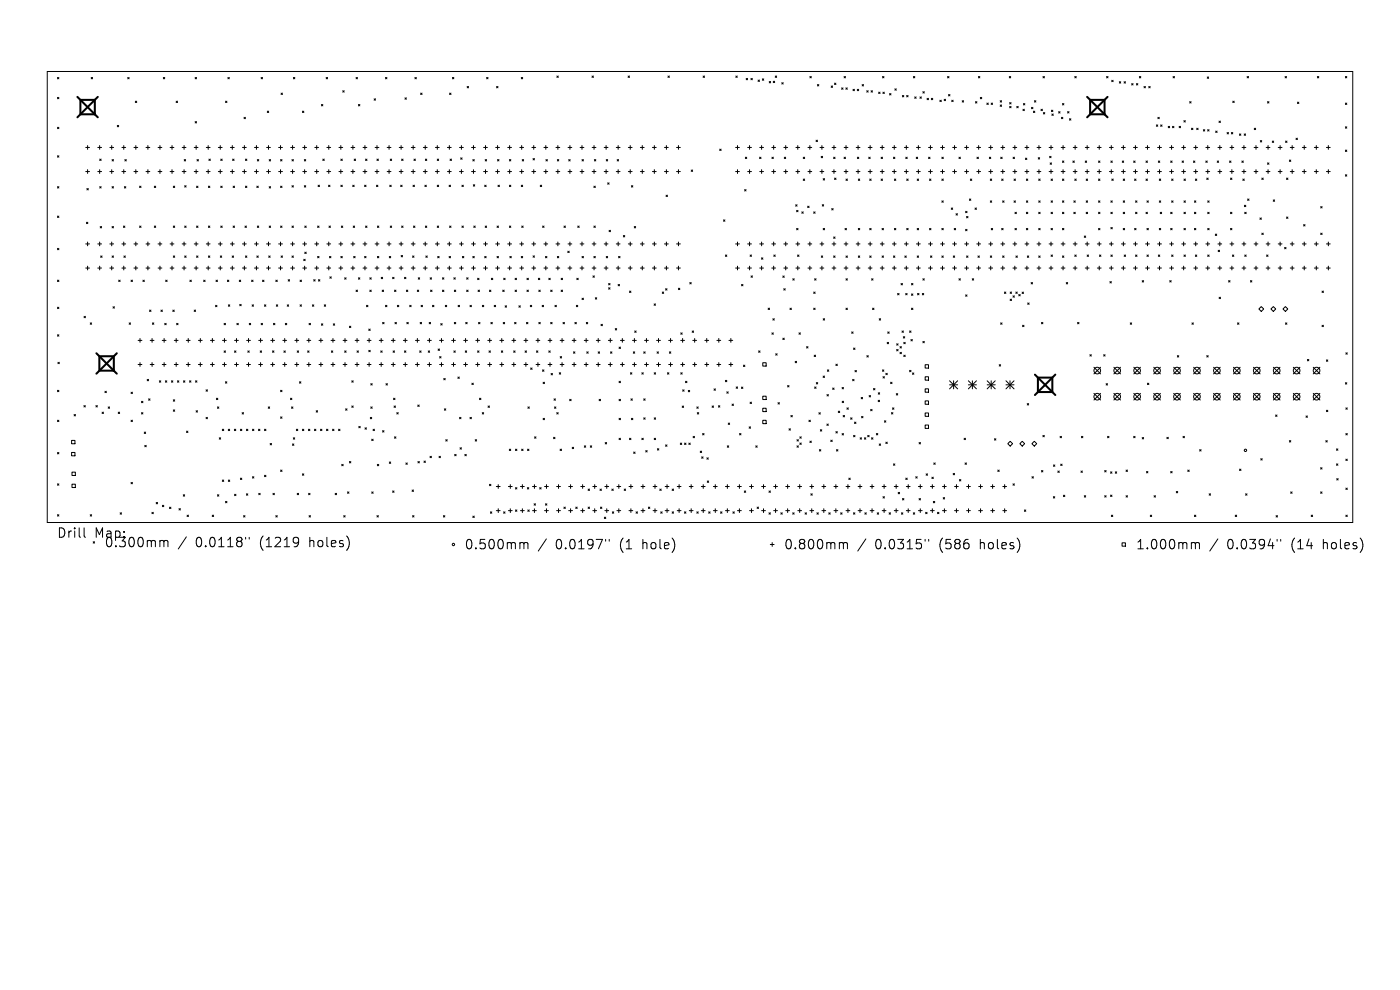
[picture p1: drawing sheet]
<svg xmlns="http://www.w3.org/2000/svg" width="297mm" height="210mm" viewBox="0 0 297 210" stroke-linecap="round" stroke-linejoin="round" font-family="sans-serif">
<defs><g id="words">
<g font-size="2.8">
<text x="12" y="114.4">Drill</text>
<text x="20" y="114.4">Map:</text>
<text x="22.1" y="116.4">0.300mm</text>
<text x="41.5" y="116.4">0.0118&quot;</text>
<text x="55.2" y="116.4">(1219</text>
<text x="65.9" y="116.4">holes)</text>
<text x="98.4" y="116.8">0.500mm</text>
<text x="117.9" y="116.8">0.0197&quot;</text>
<text x="131.6" y="116.8">(1</text>
<text x="136.6" y="116.8">hole)</text>
<text x="166.2" y="116.8">0.800mm</text>
<text x="185.7" y="116.8">0.0315&quot;</text>
<text x="199.4" y="116.8">(586</text>
<text x="208.2" y="116.8">holes)</text>
<text x="240.9" y="116.8">1.000mm</text>
<text x="260.3" y="116.8">0.0394&quot;</text>
<text x="274.1" y="116.8">(14</text>
<text x="280.9" y="116.8">holes)</text>
</g>
</g></defs>
<g fill="none" stroke="#000" stroke-width=".21">
<path d="M10 15.2h277v95.6h-277zM12.2 16.4l.3 .3M12.5 16.4l-.3 .3M19.3 16.4l.3 .3M19.6 16.4l-.3 .3M27.1 16.4l.3 .3M27.4 16.4l-.3 .3M34.6 16.4l.4 .3M35 16.4l-.4 .3M41.4 16.4l.3 .3M41.7 16.4l-.3 .3M48.3 16.4l.3 .3"/>
<path d="M48.6 16.4l-.3 .3M55.4 16.4l.3 .3M55.7 16.4l-.3 .3M59.6 19.7l.3 .3M59.9 19.7l-.3 .3M62.2 16.4l.3 .3M62.5 16.4l-.3 .3M69.2 16.4l.3 .3M69.5 16.4l-.3 .3M72.7 19.2l.3 .3M73 19.2l-.3 .3M75.5 16.4l.3 .3"/>
<path d="M75.8 16.4l-.3 .3M81.8 16.4l.3 .3M82.1 16.4l-.3 .3M88 16.4l.3 .3M88.3 16.4l-.3 .3M89.2 19.7l.3 .3M89.5 19.7l-.3 .3M95.4 19.7l.3 .3M95.7 19.7l-.3 .3M96 16.4l.3 .3M96.3 16.4l-.3 .3M99.1 18.3l.3 .3"/>
<path d="M99.4 18.3l-.3 .3M103.2 16.4l.3 .3M103.5 16.4l-.3 .3M105.3 18.3l.3 .3M105.6 18.3l-.3 .3M110.6 16.4l.3 .3M110.9 16.4l-.3 .3M118.1 16.1l.3 .3M118.4 16.1l-.3 .3M125.6 16.1l.3 .3M125.9 16.1l-.3 .3M133.2 16.1l.3 .3"/>
<path d="M133.5 16.1l-.3 .3M141.7 16.1l.3 .3M142 16.1l-.3 .3M149.2 16.1l.3 .3M149.5 16.1l-.3 .3M156.1 16.1l.3 .3M156.4 16.1l-.3 .3M158.3 16.6l.3 .3M158.6 16.6l-.3 .3M159.3 16.6l.3 .3M159.6 16.6l-.3 .3M160.8 17l.3 .3"/>
<path d="M161.1 17l-.3 .3M161.7 16.7l.3 .3M162 16.7l-.3 .3M163.2 17.3l.3 .3M163.5 17.3l-.3 .3M164 17.2l.3 .3M164.3 17.2l-.3 .3M164.5 16.1l.3 .3M164.8 16.1l-.3 .3M165.9 17.5l.3 .3M166.2 17.5l-.3 .3M171.8 16.2l.3 .3"/>
<path d="M172.1 16.2l-.3 .3M173.4 17.9l.3 .3M173.7 17.9l-.3 .3M176.3 18.2l.3 .3M176.6 18.2l-.3 .3M177 17.6l.3 .3M177.3 17.6l-.3 .3M178.5 18.6l.3 .3M178.8 18.6l-.3 .3M179.1 16.2l.3 .3M179.4 16.2l-.3 .3M179.4 18.6l.4 .3"/>
<path d="M179.8 18.6l-.4 .3M181 18.9l.3 .3M181.3 18.9l-.3 .3M181.9 18.9l.3 .3M182.2 18.9l-.3 .3M182.9 17.9l.3 .3M183.2 17.9l-.3 .3M183.9 19.2l.3 .3M184.2 19.2l-.3 .3M184.8 19.2l.3 .3M185.1 19.2l-.3 .3M186.4 19.5l.3 .3"/>
<path d="M186.7 19.5l-.3 .3M187.2 16.2l.3 .3M187.3 19.5l.3 .3M187.5 16.2l-.3 .3M187.6 19.5l-.3 .3M188.7 19.8l.3 .4M189 19.8l-.3 .4M189.8 18.8l.3 .3M190.1 18.8l-.3 .3M193.8 16.2l.3 .3M194.1 16.2l-.3 .3M195.8 19.4l.3 .3"/>
<path d="M196.1 19.4l-.3 .3M201 16.2l.3 .3M201.3 16.2l-.3 .3M207.6 16.2l.3 .3M207.9 16.2l-.3 .3M214.1 16.2l.3 .3M214.4 16.2l-.3 .3M221.3 16.2l.3 .3M221.6 16.2l-.3 .3M228 16.2l.3 .3M228.3 16.2l-.3 .3M234.8 16.2l.3 .3"/>
<path d="M235.1 16.2l-.3 .3M235.8 17l.3 .3M236.1 17l-.3 .3M237.5 17.3l.3 .3M237.8 17.3l-.3 .3M238.5 17.3l.3 .3M238.8 17.3l-.3 .3M240.1 17.7l.3 .3M240.4 17.7l-.3 .3M241.1 17.7l.3 .3M241.4 17.7l-.3 .3M241.7 16.2l.3 .3"/>
<path d="M242 16.2l-.3 .3M242.7 18.3l.3 .3M243 18.3l-.3 .3M243.7 18.3l.3 .3M244 18.3l-.3 .3M248.9 16.2l.3 .3M249.2 16.2l-.3 .3M256.1 16.3l.3 .3M256.4 16.3l-.3 .3M264.6 16.2l.3 .3M264.9 16.2l-.3 .3M272.6 16.2l.3 .3"/>
<path d="M272.9 16.2l-.3 .3M279.5 16.2l.3 .3M279.8 16.2l-.3 .3M285.4 16.2l.3 .3M285.7 16.2l-.3 .3M12.2 20.7l.3 .3M12.2 27l.3 .3M12.2 33l.3 .3M12.2 39.6l.3 .3M12.5 20.7l-.3 .3M12.5 27l-.3 .3M12.5 33l-.3 .3"/>
<path d="M12.5 39.6l-.3 .3M18.2 31.3h.8M18.2 36.4h.8M18.4 40l.3 .3M18.6 30.9v.8M18.6 36v.8M18.7 40l-.3 .3M20.7 31.3h.8M20.7 36.4h.8M21.1 30.9v.8M21.1 36v.8M21.2 33.7l.3 .3"/>
<path d="M21.2 39.6l.3 .3M21.5 33.7l-.3 .3M21.5 39.6l-.3 .3M23.3 31.3h.8M23.3 36.4h.8M23.7 30.9v.8M23.7 36v.8M23.8 33.8l.3 .3M23.8 39.6l.3 .3M24.1 33.8l-.3 .3M24.1 39.6l-.3 .3M24.9 26.6l.3 .3"/>
<path d="M25.2 26.6l-.3 .3M25.9 31.3h.8M25.9 36.4h.8M26.3 30.9v.8M26.3 36v.8M26.4 39.6l.3 .3M26.5 33.8l.3 .3M26.7 39.6l-.3 .3M26.8 33.8l-.3 .3M28.4 31.3h.8M28.4 36.4h.8M28.7 21.5l.3 .3"/>
<path d="M28.8 30.9v.8M28.8 36v.8M29 21.5l-.3 .3M29.6 39.5l.3 .3M29.9 39.5l-.3 .3M31 31.3h.8M31 36.4h.8M31.4 30.9v.8M31.4 36v.8M32.7 39.5l.3 .3M33 39.5l-.3 .3M33.5 31.3h.8"/>
<path d="M33.5 36.4h.8M33.9 30.9v.8M33.9 36v.8M36.1 31.3h.8M36.1 36.4h.8M36.5 30.9v.8M36.5 36v.8M36.8 39.5l.3 .3M37.1 39.5l-.3 .3M37.4 21.5l.3 .3M37.7 21.5l-.3 .3M38.6 31.3h.9"/>
<path d="M38.6 36.4h.9M39 30.9v.8M39 36v.8M39.1 33.8l.3 .3M39.2 39.4l.3 .3M39.4 33.8l-.3 .3M39.5 39.4l-.3 .3M41.2 31.3h.8M41.2 36.4h.8M41.4 25.8l.3 .3M41.6 30.9v.8M41.6 36v.8"/>
<path d="M41.7 25.8l-.3 .3M41.7 39.5l.3 .3M41.8 33.8l.3 .3M42 39.5l-.3 .3M42.1 33.8l-.3 .3M43.8 31.3h.8M43.8 36.4h.8M44.2 30.9v.8M44.2 36v.8M44.2 39.5l.3 .3M44.3 33.7l.3 .3M44.5 39.5l-.3 .3"/>
<path d="M44.6 33.7l-.3 .3M46.3 31.3h.8M46.3 36.4h.8M46.7 30.9v.8M46.7 36v.8M46.8 39.5l.3 .3M46.8 33.7l.3 .3M47.1 33.7l-.3 .3M47.1 39.5l-.3 .3M47.8 21.5l.3 .3M48.1 21.5l-.3 .3M48.9 31.3h.8"/>
<path d="M48.9 36.4h.8M49.3 30.9v.8M49.3 36v.8M49.4 33.7l.3 .3M49.5 39.5l.3 .3M49.7 33.7l-.3 .3M49.8 39.5l-.3 .3M51.4 31.3h.8M51.4 36.4h.8M51.8 24.9l.3 .3M51.8 30.9v.8M51.8 36v.8"/>
<path d="M52.1 24.9l-.3 .3M52.1 33.7l.3 .3M52.1 39.5l.3 .3M52.4 33.7l-.3 .3M52.4 39.5l-.3 .3M54 31.3h.8M54 36.4h.8M54.4 30.9v.8M54.4 36v.8M54.5 39.5l.3 .3M54.6 33.8l.3 .3M54.8 39.5l-.3 .3"/>
<path d="M54.9 33.8l-.3 .3M56.6 31.3h.8M56.6 36.4h.8M56.7 23.6l.3 .3M57 30.9v.8M57 36v.8M57 23.6l-.3 .3M57.1 33.8l.3 .3M57.1 39.6l.3 .3M57.4 33.8l-.3 .3M57.4 39.6l-.3 .3M59.1 31.3h.8"/>
<path d="M59.1 36.4h.8M59.5 30.9v.8M59.5 36v.8M59.5 33.8l.3 .3M59.5 39.5l.3 .3M59.8 33.8l-.3 .3M59.8 39.5l-.3 .3M61.7 31.3h.8M61.7 36.4h.8M61.9 33.8l.3 .3M61.9 39.4l.3 .3M62.1 30.9v.8"/>
<path d="M62.1 36v.8M62.2 39.4l-.3 .3M62.2 33.8l-.3 .3M64.2 23.6l.3 .3M64.2 31.3h.8M64.2 36.4h.8M64.5 23.6l-.3 .3M64.6 33.8l.3 .3M64.6 39.4l.3 .3M64.6 30.9v.8M64.6 36v.8M64.9 33.8l-.3 .3"/>
<path d="M64.9 39.4l-.3 .3M66.8 31.3h.8M66.8 36.4h.8M67.2 30.9v.8M67.2 36v.8M67.5 39.3l.3 .3M67.8 39.3l-.3 .3M68.2 22.2l.3 .3M68.5 22.2l-.3 .3M68.5 33.7l.3 .3M68.8 33.7l-.3 .3M69.3 31.3h.8"/>
<path d="M69.3 36.4h.8M69.7 39.3l.3 .3M69.7 30.9v.8M69.7 36v.8M70 39.3l-.3 .3M71.9 31.3h.8M71.9 36.4h.8M72.3 30.9v.8M72.3 36v.8M72.3 33.7l.3 .3M72.3 39.3l.3 .3M72.6 33.7l-.3 .3"/>
<path d="M72.6 39.3l-.3 .3M74.5 31.3h.8M74.5 36.4h.8M74.8 39.3l.3 .3M74.9 30.9v.8M74.9 36v.8M75.1 39.3l-.3 .3M75.1 33.7l.3 .3M75.4 33.7l-.3 .3M76 22.2l.3 .3M76.3 22.2l-.3 .3M77 31.3h.8"/>
<path d="M77 36.4h.8M77.3 39.3l.4 .3M77.4 30.9v.8M77.4 36v.8M77.6 33.7l.3 .3M77.7 39.3l-.4 .3M77.9 33.7l-.3 .3M79.4 21l.3 .3M79.6 31.3h.8M79.6 36.4h.8M79.7 21l-.3 .3M79.9 39.3l.3 .3"/>
<path d="M80 33.7l.3 .3M80 30.9v.8M80 36v.8M80.2 39.3l-.3 .3M80.3 33.7l-.3 .3M82.1 31.3h.8M82.1 36.4h.8M82.5 30.9v.8M82.5 36v.8M82.7 39.3l.3 .3M82.8 33.7l.3 .3M83 39.3l-.3 .3"/>
<path d="M83.1 33.7l-.3 .3M84.7 31.3h.8M84.7 36.4h.8M85 39.3l.3 .3M85.1 30.9v.8M85.1 36v.8M85.2 33.7l.3 .3M85.3 39.3l-.3 .3M85.5 33.7l-.3 .3M85.9 20.8l.3 .3M86.2 20.8l-.3 .3M87.2 31.3h.9"/>
<path d="M87.2 36.4h.9M87.6 39.3l.3 .3M87.7 30.9v.8M87.7 36v.8M87.8 33.7l.3 .3M87.9 39.3l-.3 .3M88.1 33.7l-.3 .3M89.8 31.3h.8M89.8 36.4h.8M90.1 39.3l.3 .3M90.2 30.9v.8M90.2 36v.8"/>
<path d="M90.2 33.7l.3 .3M90.4 39.3l-.3 .3M90.5 33.7l-.3 .3M92.4 31.3h.8M92.4 36.4h.8M92.8 33.7l.3 .3M92.8 39.3l.3 .3M92.8 30.9v.8M92.8 36v.8M93.1 39.3l-.3 .3M93.1 33.7l-.3 .3M94.9 31.3h.8"/>
<path d="M94.9 36.4h.8M95.3 39.3l.3 .3M95.3 30.9v.8M95.3 36v.8M95.5 33.7l.3 .3M95.6 39.3l-.3 .3M95.8 33.7l-.3 .3M97.5 31.3h.8M97.5 36.4h.8M97.7 33.5l.3 .3M97.9 30.9v.8M97.9 36v.8"/>
<path d="M98 39.3l.3 .3M98 33.5l-.3 .3M98.3 39.3l-.3 .3M100 31.3h.8M100 36.4h.8M100.3 33.8l.3 .3M100.4 39.2l.3 .3M100.4 30.9v.8M100.4 36v.8M100.6 33.8l-.3 .3M100.7 39.2l-.3 .3M102.6 31.3h.8"/>
<path d="M102.6 36.4h.8M102.8 39.3l.3 .3M102.9 33.8l.3 .3M103 30.9v.8M103 36v.8M103.1 39.3l-.3 .3M103.2 33.8l-.3 .3M105.2 31.3h.8M105.2 36.4h.8M105.5 33.8l.4 .3M105.6 30.9v.8M105.6 36v.8"/>
<path d="M105.6 39.3l.4 .3M105.9 33.8l-.4 .3M106 39.3l-.4 .3M107.7 31.3h.8M107.7 36.4h.8M108.1 33.8l.3 .3M108.1 39.3l.3 .3M108.1 30.9v.8M108.1 36v.8M108.4 33.8l-.3 .3M108.4 39.3l-.3 .3M110.3 31.3h.8"/>
<path d="M110.3 36.4h.8M110.6 39.3l.3 .3M110.7 30.9v.8M110.7 36v.8M110.8 33.8l.3 .3M110.9 39.3l-.3 .3M111.1 33.8l-.3 .3M112.8 31.3h.8M112.8 36.4h.8M113.1 33.6l.3 .3M113.2 30.9v.8M113.2 36v.8"/>
<path d="M113.4 33.6l-.3 .3M114.6 39.3l.3 .3M114.9 39.3l-.3 .3M115.4 31.3h.8M115.4 36.4h.8M115.8 30.9v.8M115.8 36v.8M115.8 33.8l.3 .3M116.1 33.8l-.3 .3M117.9 31.3h.9M117.9 36.4h.9M118.2 33.8l.3 .3"/>
<path d="M118.3 30.9v.8M118.3 36v.8M118.5 33.8l-.3 .3M120.5 31.3h.8M120.5 36.4h.8M120.7 33.8l.3 .3M120.9 30.9v.8M120.9 36v.8M121 33.8l-.3 .3M123.1 31.3h.8M123.1 36.4h.8M123.5 30.9v.8"/>
<path d="M123.5 36v.8M123.5 33.8l.3 .3M123.8 33.8l-.3 .3M125.6 31.3h.8M125.6 36.4h.8M126 39.5l.3 .3M126 30.9v.8M126 36v.8M126.1 33.8l.3 .3M126.3 39.5l-.3 .3M126.4 33.8l-.3 .3M128.2 31.3h.8"/>
<path d="M128.2 36.4h.8M128.6 30.9v.8M128.6 36v.8M128.6 33.8l.3 .3M128.9 33.8l-.3 .3M128.9 38.8l.3 .3M129.2 38.8l-.3 .3M130.7 31.3h.8M130.7 36.4h.8M130.9 33.8l.3 .3M131.1 30.9v.8M131.1 36v.8"/>
<path d="M131.2 33.8l-.3 .3M133.3 31.3h.8M133.3 36.4h.8M133.7 30.9v.8M133.7 36v.8M133.9 39.4l.4 .3M134.3 39.4l-.4 .3M135.9 31.3h.8M135.9 36.4h.8M136.3 30.9v.8M136.3 36v.8M138.4 31.3h.8"/>
<path d="M138.4 36.4h.8M138.8 30.9v.8M138.8 36v.8M141 31.3h.8M141 36.4h.8M141.4 30.9v.8M141.4 36v.8M143.5 31.3h.8M143.5 36.4h.8M143.9 30.9v.8M143.9 36v.8M146.6 36.1l.3 .3"/>
<path d="M146.9 36.1l-.3 .3M152.7 31.6l.3 .3M153 31.6l-.3 .3M156.1 31.3h.8M156.1 36.4h.8M156.5 30.9v.8M156.5 36v.8M158.1 33.3l.3 .3M158.4 33.3l-.3 .3M158.6 31.3h.8M158.6 36.4h.8M159 30.9v.8"/>
<path d="M159 36v.8M161.1 33.3l.3 .3M161.2 31.3h.8M161.2 36.4h.8M161.4 33.3l-.3 .3M161.6 30.9v.8M161.6 36v.8M163.7 31.3h.8M163.7 36.4h.8M163.8 33.3l.3 .3M164.1 33.3l-.3 .3M164.1 30.9v.8"/>
<path d="M164.1 36v.8M166.3 31.3h.8M166.3 36.4h.8M166.4 33.3l.3 .3M166.7 33.3l-.3 .3M166.7 30.9v.8M166.7 36v.8M168.8 31.3h.9M168.8 36.4h.9M169.2 30.9v.8M169.2 36v.8M170.4 33.3l.3 .3"/>
<path d="M170.4 38l.3 .3M170.7 33.3l-.3 .3M170.7 38l-.3 .3M171.4 31.3h.8M171.4 36.4h.8M171.8 30.9v.8M171.8 36v.8M173.1 29.7l.3 .3M173.4 29.7l-.3 .3M174 31.3h.8M174 36.4h.8M174.2 33.2l.3 .3"/>
<path d="M174.4 30.9v.8M174.4 36v.8M174.5 33.2l-.3 .3M174.6 37.9l.3 .3M174.9 37.9l-.3 .3M176.5 31.3h.8M176.5 36.4h.8M176.9 33.3l.3 .3M176.9 30.9v.8M176.9 36v.8M177.1 37.8l.3 .3M177.2 33.3l-.3 .3"/>
<path d="M177.4 37.8l-.3 .3M179.1 33.3l.3 .3M179.1 31.3h.8M179.1 36.4h.8M179.4 33.3l-.3 .3M179.5 38l.3 .3M179.5 30.9v.8M179.5 36v.8M179.8 38l-.3 .3M181.6 31.3h.8M181.6 36.4h.8M181.9 33.3l.3 .3"/>
<path d="M182 30.9v.8M182 36v.8M182.1 38l.3 .3M182.2 33.3l-.3 .3M182.4 38l-.3 .3M184.2 31.3h.8M184.2 36.4h.8M184.3 33.3l.3 .3M184.5 38l.3 .3M184.6 30.9v.8M184.6 36v.8M184.6 33.3l-.3 .3"/>
<path d="M184.8 38l-.3 .3M186.8 31.3h.8M186.8 36.4h.8M186.9 33.3l.3 .3M186.9 38l.3 .3M187.2 30.9v.8M187.2 36v.8M187.2 33.3l-.3 .3M187.2 38l-.3 .3M189.3 31.3h.8M189.3 36.4h.8M189.5 33.3l.3 .3"/>
<path d="M189.7 30.9v.8M189.7 36v.8M189.7 38l.3 .3M189.8 33.3l-.3 .3M190 38l-.3 .3M191.4 20.3l.3 .3M191.7 20.3l-.3 .3M191.9 31.3h.8M191.9 36.4h.8M192.2 33.3l.3 .3M192.3 30.9v.8M192.3 36v.8"/>
<path d="M192.3 20.3l.3 .3M192.4 38l.3 .3M192.5 33.3l-.3 .3M192.6 20.3l-.3 .3M192.7 38l-.3 .3M194.1 20.6l.3 .3M194.4 20.6l-.3 .3M194.4 33.3l.3 .3M194.4 31.3h.8M194.4 36.4h.8M194.6 38l.3 .3M194.7 33.3l-.3 .3"/>
<path d="M194.8 30.9v.8M194.8 36v.8M194.9 38l-.3 .3M195.2 20.6l.3 .3M195.5 20.6l-.3 .3M196.7 20.9l.3 .3M197 20.9l-.3 .3M197 31.3h.8M197 36.4h.8M197 33.3l.3 .3M197.2 38l.3 .3M197.3 33.3l-.3 .3"/>
<path d="M197.4 30.9v.8M197.4 36v.8M197.5 38l-.3 .3M197.6 20.9l.3 .3M197.9 20.9l-.3 .3M199.4 21.3l.3 .3M199.5 31.3h.8M199.5 36.4h.8M199.7 21.3l-.3 .3M199.8 33.3l.3 .3M199.8 38l.3 .3M199.9 30.9v.8"/>
<path d="M199.9 36v.8M200.1 38l-.3 .3M200.1 33.3l-.3 .3M200.3 21.1l.3 .3M200.6 21.1l-.3 .3M201.2 20l.3 .4M201.5 20l-.3 .4M201.9 21.3l.3 .3M202.1 31.3h.8M202.1 36.4h.8M202.2 21.3l-.3 .3M202.5 30.9v.8"/>
<path d="M202.5 36v.8M203.4 33.3l.3 .3M203.7 33.3l-.3 .3M204.1 21.4l.3 .3M204.4 21.4l-.3 .3M204.7 31.3h.8M204.7 36.4h.8M205.1 30.9v.8M205.1 36v.8M205.9 38l.3 .3M206.2 38l-.3 .3M206.9 21.6l.3 .3"/>
<path d="M207.2 31.3h.8M207.2 36.4h.8M207.2 21.6l-.3 .3M207.3 33.3l.3 .3M207.6 33.3l-.3 .3M207.6 30.9v.8M207.6 36v.8M208 20.7l.3 .3M208.3 20.7l-.3 .3M209.4 21.9l.3 .3M209.7 21.9l-.3 .3M209.8 31.3h.8"/>
<path d="M209.8 36.4h.8M209.9 33.3l.3 .3M210.1 38l.3 .3M210.2 30.9v.8M210.2 36v.8M210.2 33.3l-.3 .3M210.3 21.9l.3 .3M210.4 38l-.3 .3M210.6 21.9l-.3 .3M212.2 21.4l.3 .3M212.2 22.3l.3 .3M212.3 33.3l.3 .3"/>
<path d="M212.3 31.3h.8M212.3 36.4h.8M212.5 21.4l-.3 .3M212.5 22.3l-.3 .3M212.5 38l.3 .3M212.6 33.3l-.3 .3M212.7 30.9v.8M212.7 36v.8M212.8 38l-.3 .3M214.2 21.8l.3 .3M214.2 22.6l.3 .3M214.5 22.6l-.3 .3"/>
<path d="M214.5 21.8l-.3 .3M214.9 31.3h.8M214.9 36.4h.8M214.9 33.3l.3 .3M215.1 38l.3 .3M215.2 33.3l-.3 .3M215.3 30.9v.8M215.3 36v.8M215.4 38l-.3 .3M215.7 22.6l.3 .3M216 22.6l-.3 .3M217 23.2l.3 .3"/>
<path d="M217.1 22l.3 .3M217.3 23.2l-.3 .3M217.4 22l-.3 .3M217.4 31.3h.9M217.4 36.4h.9M217.5 33.5l.3 .3M217.7 38l.3 .3M217.8 33.5l-.3 .3M217.8 30.9v.8M217.8 36v.8M218 38l-.3 .3M218.8 22.8l.3 .3"/>
<path d="M219.1 22.8l-.3 .3M219.2 23.6l.3 .3M219.5 21.4l.3 .3M219.5 23.6l-.3 .3M219.8 21.4l-.3 .3M220 31.3h.8M220 36.4h.8M220.3 33.4l.3 .3M220.4 38l.3 .3M220.4 30.9v.8M220.4 36v.8M220.6 33.4l-.3 .3"/>
<path d="M220.7 38l-.3 .3M220.8 23.2l.3 .3M221.1 23.2l-.3 .3M221.3 23.9l.3 .3M221.6 23.9l-.3 .3M222.6 31.3h.8M222.6 36.4h.8M222.7 33.2l.3 .3M222.8 34.6l.3 .3M223 30.9v.8M223 36v.8M223 33.2l-.3 .3"/>
<path d="M223 38l.3 .3M223.1 23.4l.3 .3M223.1 34.6l-.3 .3M223.1 24.2l.3 .3M223.3 38l-.3 .3M223.4 23.4l-.3 .3M223.4 24.2l-.3 .3M224.6 23.7l.3 .3M224.9 23.7l-.3 .3M225.1 31.3h.8M225.1 36.4h.8M225.2 24.9l.3 .3"/>
<path d="M225.4 22l.3 .3M225.4 34.1l.3 .4M225.4 38l.3 .3M225.5 24.9l-.3 .3M225.5 30.9v.8M225.5 36v.8M225.7 22l-.3 .3M225.7 34.1l-.3 .4M225.7 38l-.3 .3M226.5 23.7l.3 .3M226.8 23.7l-.3 .3M226.9 25.2l.3 .3"/>
<path d="M227.2 25.2l-.3 .3M227.6 34.1l.3 .4M227.7 31.3h.8M227.7 36.4h.8M227.9 34.1l-.3 .4M228 38l.3 .3M228.1 30.9v.8M228.1 36v.8M228.3 38l-.3 .3M230.2 34.1l.3 .4M230.2 31.3h.8M230.2 36.4h.8"/>
<path d="M230.4 38l.3 .3M230.5 34.1l-.3 .4M230.6 30.9v.8M230.6 36v.8M230.7 38l-.3 .3M232.8 31.3h.8M232.8 36.4h.8M233 34.1l.3 .4M233 38l.3 .3M233.2 30.9v.8M233.2 36v.8M233.3 34.1l-.3 .4"/>
<path d="M233.3 38l-.3 .3M235.4 31.3h.8M235.4 36.4h.8M235.7 34.1l.3 .4M235.8 30.9v.8M235.8 36v.8M235.9 38l.3 .3M236 34.1l-.3 .4M236.2 38l-.3 .3M237.9 31.3h.8M237.9 36.4h.8M238.1 34.1l.3 .4"/>
<path d="M238.3 38l.3 .3M238.3 30.9v.8M238.3 36v.8M238.4 34.1l-.3 .4M238.6 38l-.3 .3M240.5 31.3h.8M240.5 36.4h.8M240.5 34.1l.3 .4M240.7 38l.3 .3M240.8 34.1l-.3 .4M240.9 30.9v.8M240.9 36v.8"/>
<path d="M241 38l-.3 .3M243 31.3h.8M243 36.4h.8M243.1 34.1l.3 .4M243.1 38l.3 .3M243.4 34.1l-.3 .4M243.4 38l-.3 .3M243.4 30.9v.8M243.4 36v.8M245.3 26.5l.3 .3M245.6 31.3h.8M245.6 36.4h.8"/>
<path d="M245.6 26.5l-.3 .3M245.6 24.9l.3 .3M245.7 34.1l.3 .4M245.9 24.9l-.3 .3M245.9 38l.3 .3M246 30.9v.8M246 36v.8M246 34.1l-.3 .4M246.2 26.5l.3 .3M246.2 38l-.3 .3M246.5 26.5l-.3 .3M247.8 26.8l.3 .3"/>
<path d="M248.1 26.8l-.3 .3M248.1 31.3h.8M248.1 36.4h.8M248.4 34.1l.3 .4M248.5 30.9v.8M248.5 36v.8M248.6 38l.3 .3M248.7 34.1l-.3 .4M248.7 26.8l.3 .3M248.9 38l-.3 .3M249 26.8l-.3 .3M250.1 26.8l.3 .3"/>
<path d="M250.4 26.8l-.3 .3M250.7 31.3h.8M250.7 36.4h.8M250.8 34.1l.3 .4M251.1 34.1l-.3 .4M251.1 30.9v.8M251.1 36v.8M251.2 25.6l.3 .3M251.2 38l.3 .3M251.5 25.6l-.3 .3M251.5 38l-.3 .3M252.4 21.6l.3 .3"/>
<path d="M252.7 21.6l-.3 .3M252.8 27.2l.3 .3M253.1 27.2l-.3 .3M253.2 34.1l.3 .4M253.3 31.3h.8M253.3 36.4h.8M253.5 34.1l-.3 .4M253.6 38l.3 .3M253.7 30.9v.8M253.7 36v.8M253.9 27.2l.3 .3M253.9 38l-.3 .3"/>
<path d="M254.2 27.2l-.3 .3M255.3 27.5l.3 .3M255.6 27.5l-.3 .3M255.8 34.1l.3 .4M255.8 31.3h.8M255.8 36.4h.8M256 37.8l.3 .3M256.1 34.1l-.3 .4M256.2 27.5l.3 .3M256.2 30.9v.8M256.2 36v.8M256.3 37.8l-.3 .3"/>
<path d="M256.5 27.5l-.3 .3M257.9 27.8l.3 .3M258.2 27.8l-.3 .3M258.2 34.1l.3 .4M258.4 31.3h.8M258.4 36.4h.8M258.5 34.1l-.3 .4M258.6 25.7l.3 .3M258.8 30.9v.8M258.8 36v.8M258.9 25.7l-.3 .3M260.3 28.1l.3 .3"/>
<path d="M260.6 28.1l-.3 .3M260.8 34.1l.3 .4M260.9 31.3h.8M260.9 36.4h.8M261 37.8l.3 .3M261.1 34.1l-.3 .4M261.2 28.1l.3 .3M261.3 30.9v.8M261.3 36v.8M261.3 37.8l-.3 .3M261.5 28.1l-.3 .3M261.5 21.5l.3 .3"/>
<path d="M261.8 21.5l-.3 .3M262.9 28.4l.3 .3M263.2 28.4l-.3 .3M263.5 34.1l.3 .4M263.5 31.3h.8M263.5 36.4h.8M263.7 38l.3 .3M263.8 34.1l-.3 .4M263.9 30.9v.8M263.9 36v.8M263.9 28.4l.3 .3M264 38l-.3 .3"/>
<path d="M264.2 28.4l-.3 .3M266 31.3h.9M266 36.4h.9M266.1 27.2l.3 .3M266.4 27.2l-.3 .3M266.5 30.9v.8M266.5 36v.8M267.4 29.8l.3 .3M267.7 29.8l-.3 .3M267.7 37.8l.3 .3M268 37.8l-.3 .3M268.6 31.3h.8"/>
<path d="M268.6 36.4h.8M268.9 21.6l.3 .3M268.9 34.6l.3 .3M269 30.9v.8M269 36v.8M269.2 21.6l-.3 .3M269.2 34.6l-.3 .3M269.9 29.9l.3 .3M270.2 29.9l-.3 .3M271.2 31.3h.8M271.2 36.4h.8M271.6 30.9v.8"/>
<path d="M271.6 36v.8M272.7 29.9l.3 .3M272.9 37.8l.3 .3M273 29.9l-.3 .3M273.2 37.8l-.3 .3M273.5 33.9l.3 .3M273.7 31.3h.8M273.7 36.4h.8M273.8 33.9l-.3 .3M274.1 30.9v.8M274.1 36v.8M274.9 29.3l.3 .3"/>
<path d="M275.2 29.3l-.3 .3M275.2 21.7l.3 .3M275.5 21.7l-.3 .3M276.3 31.3h.8M276.3 36.4h.8M276.7 30.9v.8M276.7 36v.8M278.8 31.3h.8M278.8 36.4h.8M279.2 30.9v.8M279.2 36v.8M281.4 31.3h.8"/>
<path d="M281.4 36.4h.8M281.8 30.9v.8M281.8 36v.8M285.4 21.9l.3 .3M285.4 26.9l.3 .3M285.4 31.8l.3 .3M285.4 37.1l.3 .3M285.7 21.9l-.3 .3M285.7 26.9l-.3 .3M285.7 31.8l-.3 .3M285.7 37.1l-.3 .3M12.2 45.8l.3 .3"/>
<path d="M12.2 52.7l.3 .3M12.2 59.4l.3 .3M12.5 45.8l-.3 .3M12.5 52.7l-.3 .3M12.5 59.4l-.3 .3M18.2 51.7h.8M18.2 56.9h.8M18.3 47.1l.3 .3M18.6 51.3v.8M18.6 56.5v.8M18.6 47.1l-.3 .3M20.7 51.7h.8"/>
<path d="M20.7 56.9h.8M21.1 51.3v.8M21.1 56.5v.8M21.3 48l.3 .3M21.4 54.3l.3 .3M21.6 48l-.3 .3M21.7 54.3l-.3 .3M23.3 51.7h.8M23.3 56.9h.8M23.7 51.3v.8M23.7 56.5v.8M23.8 48l.3 .3"/>
<path d="M23.8 54.3l.3 .3M24.1 48l-.3 .3M24.1 54.3l-.3 .3M25.2 59.4l.3 .3M25.5 59.4l-.3 .3M25.9 51.7h.8M25.9 56.9h.8M26.2 47.9l.3 .3M26.3 51.3v.8M26.3 56.5v.8M26.3 54.3l.3 .3M26.5 47.9l-.3 .3"/>
<path d="M26.6 54.3l-.3 .3M27.8 59.4l.3 .3M28.1 59.4l-.3 .3M28.4 51.7h.8M28.4 56.9h.8M28.8 51.3v.8M28.8 56.5v.8M29.6 47.9l.3 .3M29.9 47.9l-.3 .3M30.3 59.4l.3 .3M30.6 59.4l-.3 .3M31 51.7h.8"/>
<path d="M31 56.9h.8M31.4 51.3v.8M31.4 56.5v.8M32.7 47.9l.3 .3M33 47.9l-.3 .3M33.5 51.7h.8M33.5 56.9h.8M33.9 51.3v.8M33.9 56.5v.8M35.2 59.4l.3 .3M35.5 59.4l-.3 .3M36.1 51.7h.8"/>
<path d="M36.1 56.9h.8M36.5 51.3v.8M36.5 56.5v.8M36.8 47.9l.3 .3M36.8 54.3l.3 .3M37.1 47.9l-.3 .3M37.1 54.3l-.3 .3M38.6 51.7h.9M38.6 56.9h.9M39 51.3v.8M39 56.5v.8M39.2 47.9l.3 .3"/>
<path d="M39.2 54.3l.3 .3M39.5 47.9l-.3 .3M39.5 54.3l-.3 .3M40.3 59.4l.3 .3M40.6 59.4l-.3 .3M41.2 51.7h.8M41.2 56.9h.8M41.6 51.3v.8M41.6 56.5v.8M41.7 47.9l.3 .3M41.7 54.3l.3 .3M42 47.9l-.3 .3"/>
<path d="M42 54.3l-.3 .3M43.2 59.4l.3 .3M43.5 59.4l-.3 .3M43.8 51.7h.8M43.8 56.9h.8M44.2 51.3v.8M44.2 56.5v.8M44.2 47.9l.3 .3M44.2 54.3l.3 .3M44.5 47.9l-.3 .3M44.5 54.3l-.3 .3M45.8 59.4l.3 .3"/>
<path d="M46.1 59.4l-.3 .3M46.3 51.7h.8M46.3 56.9h.8M46.7 51.3v.8M46.7 56.5v.8M46.7 54.3l.3 .3M46.8 47.9l.3 .3M47 54.3l-.3 .3M47.1 47.9l-.3 .3M48.2 59.4l.3 .3M48.5 59.4l-.3 .3M48.9 51.7h.8"/>
<path d="M48.9 56.9h.8M49.3 54.3l.3 .3M49.3 51.3v.8M49.3 56.5v.8M49.5 47.9l.3 .3M49.6 54.3l-.3 .3M49.8 47.9l-.3 .3M50.8 59.4l.3 .3M51.1 59.4l-.3 .3M51.4 51.7h.8M51.4 56.9h.8M51.8 51.3v.8"/>
<path d="M51.8 56.5v.8M52 47.9l.3 .3M52.1 54.3l.3 .3M52.3 47.9l-.3 .3M52.4 54.3l-.3 .3M53.4 59.4l.3 .3M53.7 59.4l-.3 .3M54 51.7h.8M54 56.9h.8M54.4 51.3v.8M54.4 56.5v.8M54.5 54.3l.3 .3"/>
<path d="M54.6 47.9l.3 .3M54.8 54.3l-.3 .3M54.9 47.9l-.3 .3M55.7 59.4l.3 .3M56 59.4l-.3 .3M56.6 51.7h.8M56.6 56.9h.8M57 51.3v.8M57 56.5v.8M57 54.3l.3 .3M57.1 47.9l.3 .3M57.3 54.3l-.3 .3"/>
<path d="M57.4 47.9l-.3 .3M58.5 59.4l.3 .3M58.8 59.4l-.3 .3M59.1 51.7h.8M59.1 56.9h.8M59.5 51.3v.8M59.5 56.5v.8M59.5 47.9l.3 .3M59.6 54.3l.3 .3M59.8 47.9l-.3 .3M59.9 54.3l-.3 .3M61.1 59.3l.3 .3"/>
<path d="M61.4 59.3l-.3 .3M61.7 51.7h.8M61.7 56.9h.8M61.9 47.9l.3 .3M61.9 54.3l.3 .3M62.1 51.3v.8M62.1 56.5v.8M62.2 47.9l-.3 .3M62.2 54.3l-.3 .3M63.7 59.4l.3 .3M64 59.4l-.3 .3M64.2 51.7h.8"/>
<path d="M64.2 56.9h.8M64.4 55l.3 .3M64.6 51.3v.8M64.6 56.5v.8M64.7 47.9l.3 .3M64.7 53.5l.3 .3M64.7 55l-.3 .3M65 53.5l-.3 .3M65 47.9l-.3 .3M66.6 59.3l.3 .3M66.8 51.7h.8M66.8 56.9h.8"/>
<path d="M66.9 59.3l-.3 .3M67.2 51.3v.8M67.2 56.5v.8M67.4 47.9l.3 .3M67.4 54.4l.3 .3M67.6 59.3l.3 .3M67.7 47.9l-.3 .3M67.7 54.4l-.3 .3M67.9 59.3l-.3 .3M69.3 51.7h.8M69.3 56.9h.8M69.7 51.3v.8"/>
<path d="M69.7 56.5v.8M69.8 47.9l.3 .3M69.9 54.4l.3 .3M70 58.7l.3 .3M70.1 47.9l-.3 .3M70.2 54.4l-.3 .3M70.3 58.7l-.3 .3M71.9 51.7h.8M71.9 56.9h.8M72.3 51.3v.8M72.3 56.5v.8M72.3 54.4l.3 .3"/>
<path d="M72.4 47.9l.3 .3M72.6 54.4l-.3 .3M72.7 47.9l-.3 .3M73.1 58.9l.3 .3M73.4 58.9l-.3 .3M74.5 51.7h.8M74.5 56.9h.8M74.9 51.3v.8M74.9 56.5v.8M74.9 47.9l.3 .3M75 54.4l.3 .3M75.2 47.9l-.3 .3"/>
<path d="M75.3 54.4l-.3 .3M76 58.9l.3 .3M76.3 58.9l-.3 .3M77 51.7h.8M77 56.9h.8M77.3 54.4l.4 .3M77.4 51.3v.8M77.4 56.5v.8M77.6 47.9l.3 .3M77.7 54.4l-.4 .3M77.9 47.9l-.3 .3M78.5 58.9l.3 .3"/>
<path d="M78.8 58.9l-.3 .3M79.6 51.7h.8M79.6 56.9h.8M80 51.3v.8M80 56.5v.8M80.1 47.9l.3 .3M80.1 54.4l.3 .3M80.4 47.9l-.3 .3M80.4 54.4l-.3 .3M80.9 58.8l.3 .3M81.2 58.8l-.3 .3M82.1 51.7h.8"/>
<path d="M82.1 56.9h.8M82.5 51.3v.8M82.5 56.5v.8M82.6 54.4l.3 .3M82.8 47.9l.3 .3M82.9 54.4l-.3 .3M83.1 47.9l-.3 .3M83.3 58.8l.3 .3M83.6 58.8l-.3 .3M84.7 51.7h.8M84.7 56.9h.8M85.1 51.3v.8"/>
<path d="M85.1 56.5v.8M85.1 54.2l.3 .3M85.2 47.9l.3 .3M85.4 54.2l-.3 .3M85.5 47.9l-.3 .3M85.8 58.8l.3 .3M86.1 58.8l-.3 .3M87.2 51.7h.9M87.2 56.9h.9M87.5 54.3l.3 .3M87.7 51.3v.8M87.7 56.5v.8"/>
<path d="M87.7 47.9l.3 .3M87.8 54.3l-.3 .3M88 47.9l-.3 .3M88.7 58.9l.3 .3M89 58.9l-.3 .3M89.8 51.7h.8M89.8 56.9h.8M90.2 51.3v.8M90.2 56.5v.8M90.2 47.9l.3 .3M90.3 54.3l.3 .3M90.5 47.9l-.3 .3"/>
<path d="M90.6 54.3l-.3 .3M91.2 58.9l.3 .3M91.5 58.9l-.3 .3M92.4 51.7h.8M92.4 56.9h.8M92.8 47.9l.3 .3M92.8 51.3v.8M92.8 56.5v.8M92.9 54.4l.3 .3M93.1 47.9l-.3 .3M93.2 54.4l-.3 .3M93.9 58.9l.3 .3"/>
<path d="M94.2 58.9l-.3 .3M94.9 51.7h.8M94.9 56.9h.8M95.3 54.4l.3 .3M95.3 51.3v.8M95.3 56.5v.8M95.4 47.9l.3 .3M95.6 54.4l-.3 .3M95.7 47.9l-.3 .3M96.3 58.9l.3 .3M96.6 58.9l-.3 .3M97.5 51.7h.8"/>
<path d="M97.5 56.9h.8M97.9 51.3v.8M97.9 56.5v.8M98 47.9l.3 .3M98.1 54.4l.3 .3M98.3 47.9l-.3 .3M98.4 54.4l-.3 .3M99 58.9l.3 .3M99.3 58.9l-.3 .3M100 51.7h.8M100 56.9h.8M100.3 54.4l.3 .3"/>
<path d="M100.4 51.3v.8M100.4 56.5v.8M100.5 47.9l.3 .3M100.6 54.4l-.3 .3M100.8 47.9l-.3 .3M101.3 59l.3 .3M101.6 59l-.3 .3M102.6 51.7h.8M102.6 56.9h.8M102.8 54.4l.3 .3M102.9 47.9l.3 .3M103 51.3v.8"/>
<path d="M103 56.5v.8M103.1 54.4l-.3 .3M103.2 47.9l-.3 .3M104.2 59l.3 .3M104.5 59l-.3 .3M105.2 51.7h.8M105.2 56.9h.8M105.4 47.9l.3 .3M105.4 54.4l.3 .3M105.6 51.3v.8M105.6 56.5v.8M105.7 47.9l-.3 .3"/>
<path d="M105.7 54.4l-.3 .3M106.9 59l.3 .3M107.2 59l-.3 .3M107.7 51.7h.8M107.7 56.9h.8M108.1 47.9l.3 .3M108.1 51.3v.8M108.1 56.5v.8M108.2 54.4l.3 .3M108.4 47.9l-.3 .3M108.5 54.4l-.3 .3M109.3 59l.3 .3"/>
<path d="M109.6 59l-.3 .3M110.3 51.7h.8M110.3 56.9h.8M110.6 54.4l.3 .3M110.7 51.3v.8M110.7 56.5v.8M110.7 47.9l.3 .3M110.9 54.4l-.3 .3M111 47.9l-.3 .3M111.8 59l.3 .3M112.1 59l-.3 .3M112.8 51.7h.8"/>
<path d="M112.8 56.9h.8M113.1 54.3l.3 .3M113.2 51.3v.8M113.2 56.5v.8M113.4 54.3l-.3 .3M114.2 59l.3 .3M114.5 59l-.3 .3M115.1 47.9l.3 .3M115.4 51.7h.8M115.4 56.9h.8M115.4 47.9l-.3 .3M115.7 54.4l.3 .3"/>
<path d="M115.8 51.3v.8M115.8 56.5v.8M116 54.4l-.3 .3M116.4 59l.3 .3M116.7 59l-.3 .3M117.9 51.7h.9M117.9 56.9h.9M118.2 54.4l.3 .3M118.3 51.3v.8M118.3 56.5v.8M118.5 54.4l-.3 .3M119 59l.3 .3"/>
<path d="M119.3 59l-.3 .3M119.6 47.9l.3 .3M119.9 47.9l-.3 .3M120.5 53.3l.3 .3M120.5 51.7h.8M120.5 56.9h.8M120.8 53.3l-.3 .3M120.9 51.3v.8M120.9 56.5v.8M122.4 59l.3 .3M122.6 47.9l.3 .3M122.7 59l-.3 .3"/>
<path d="M122.9 47.9l-.3 .3M123.1 51.7h.8M123.1 56.9h.8M123.5 51.3v.8M123.5 56.5v.8M123.5 54.4l.3 .3M123.8 54.4l-.3 .3M125.6 51.7h.8M125.6 56.9h.8M125.8 58.5l.3 .3M126 47.9l.3 .3M126 54.4l.3 .3"/>
<path d="M126 51.3v.8M126 56.5v.8M126.1 58.5l-.3 .3M126.3 47.9l-.3 .3M126.3 54.4l-.3 .3M128.2 51.7h.8M128.2 56.9h.8M128.6 51.3v.8M128.6 56.5v.8M128.6 54.4l.3 .3M128.9 54.4l-.3 .3M129.2 48.9l.3 .3"/>
<path d="M129.5 48.9l-.3 .3M130.7 51.7h.8M130.7 56.9h.8M131.1 51.3v.8M131.1 56.5v.8M131.2 54.4l.3 .3M131.5 54.4l-.3 .3M132.2 50l.3 .3M132.5 50l-.3 .3M133.3 51.7h.8M133.3 56.9h.8M133.7 51.3v.8"/>
<path d="M133.7 56.5v.8M134.6 48l.3 .3M134.9 48l-.3 .3M135.9 51.7h.8M135.9 56.9h.8M136.3 51.3v.8M136.3 56.5v.8M138.4 51.7h.8M138.4 56.9h.8M138.8 51.3v.8M138.8 56.5v.8M141 51.7h.8"/>
<path d="M141 56.9h.8M141.3 41.4l.3 .3M141.4 51.3v.8M141.4 56.5v.8M141.6 41.4l-.3 .3M143.5 51.7h.8M143.5 56.9h.8M143.9 51.3v.8M143.9 56.5v.8M146.3 59.9l.3 .3M146.6 59.9l-.3 .3M153.5 46.6l.3 .3"/>
<path d="M153.8 46.6l-.3 .3M153.9 54.1l.3 .3M154.2 54.1l-.3 .3M156.1 51.7h.8M156.1 56.9h.8M156.5 51.3v.8M156.5 56.5v.8M158 40.2l.3 .3M158.3 40.2l-.3 .3M158.6 51.7h.8M158.6 56.9h.8M159 51.3v.8"/>
<path d="M159 56.5v.8M159.1 54.1l.3 .3M159.3 58.5l.3 .3M159.4 54.1l-.3 .3M159.6 58.5l-.3 .3M161.2 51.7h.8M161.2 56.9h.8M161.5 54.7l.3 .3M161.6 51.3v.8M161.6 56.5v.8M161.8 54.7l-.3 .3M163.7 51.7h.8"/>
<path d="M163.7 56.9h.8M164.1 51.3v.8M164.1 56.5v.8M164.2 54.1l.3 .3M164.5 54.1l-.3 .3M166.1 58.5l.3 .3M166.3 51.7h.8M166.3 56.9h.8M166.4 58.5l-.3 .3M166.7 51.3v.8M166.7 56.5v.8M168.2 59.1l.3 .3"/>
<path d="M168.5 59.1l-.3 .3M168.8 43.4l.3 .3M168.8 51.7h.9M168.8 56.9h.9M169 44.6l.3 .3M169 48.4l.3 .4M169.1 43.4l-.3 .3M169.2 54.1l.3 .3M169.2 51.3v.8M169.2 56.5v.8M169.3 44.6l-.3 .3M169.3 48.4l-.3 .4"/>
<path d="M169.5 54.1l-.3 .3M170.1 44.9l.3 .3M170.4 44.9l-.3 .3M171.3 43.7l.3 .3M171.4 51.7h.8M171.4 56.9h.8M171.6 43.7l-.3 .3M171.8 51.3v.8M171.8 56.5v.8M172.6 44.9l.3 .3M172.8 59.1l.3 .3M172.9 44.9l-.3 .3"/>
<path d="M173.1 59.1l-.3 .3M174 51.7h.8M174 56.9h.8M174.2 54.3l.3 .3M174.4 51.3v.8M174.4 56.5v.8M174.4 43.4l.3 .3M174.5 54.3l-.3 .3M174.6 48.4l.3 .4M174.7 43.4l-.3 .3M174.9 48.4l-.3 .4M176.4 44.2l.4 .3"/>
<path d="M176.5 51.7h.8M176.5 56.9h.8M176.8 44.2l-.4 .3M176.9 50.3l.3 .3M176.9 54.3l.3 .3M176.9 51.3v.8M176.9 56.5v.8M177.2 50.3l-.3 .3M177.2 54.3l-.3 .3M179.1 51.7h.8M179.1 56.9h.8M179.3 48.4l.3 .4"/>
<path d="M179.5 54.3l.3 .3M179.5 59.1l.3 .3M179.5 51.3v.8M179.5 56.5v.8M179.6 48.4l-.3 .4M179.8 54.3l-.3 .3M179.8 59.1l-.3 .3M181.6 51.7h.8M181.6 56.9h.8M182 51.3v.8M182 56.5v.8M182.1 48.4l.3 .4"/>
<path d="M182.1 54.3l.3 .3M182.4 48.4l-.3 .4M182.4 54.3l-.3 .3M184.2 51.7h.8M184.2 56.9h.8M184.5 48.4l.3 .4M184.5 54.3l.3 .3M184.6 51.3v.8M184.6 56.5v.8M184.8 48.4l-.3 .4M184.8 54.3l-.3 .3M184.9 59.1l.3 .3"/>
<path d="M185.2 59.1l-.3 .3M186.8 51.7h.8M186.8 56.9h.8M187.1 48.4l.3 .4M187.1 54.3l.3 .3M187.2 51.3v.8M187.2 56.5v.8M187.4 48.4l-.3 .4M187.4 54.3l-.3 .3M189.3 51.7h.8M189.3 56.9h.8M189.5 54.3l.3 .3"/>
<path d="M189.7 51.3v.8M189.7 56.5v.8M189.7 48.4l.3 .4M189.8 54.3l-.3 .3M190 48.4l-.3 .4M191.9 51.7h.8M191.9 56.9h.8M192 54.3l.3 .3M192.3 54.3l-.3 .3M192.3 51.3v.8M192.3 56.5v.8M192.4 48.4l.3 .4"/>
<path d="M192.7 48.4l-.3 .4M194.4 51.7h.8M194.4 56.9h.8M194.6 48.4l.3 .4M194.6 54.3l.3 .3M194.8 51.3v.8M194.8 56.5v.8M194.9 54.3l-.3 .3M194.9 48.4l-.3 .4M195.8 59.1l.3 .3M196.1 59.1l-.3 .3M197 51.7h.8"/>
<path d="M197 56.9h.8M197.2 48.4l.3 .4M197.4 51.3v.8M197.4 56.5v.8M197.4 54.3l.3 .3M197.5 48.4l-.3 .4M197.7 54.3l-.3 .3M199.5 51.7h.8M199.5 56.9h.8M199.8 42.6l.3 .3M199.8 48.4l.3 .4M199.8 54.3l.3 .3"/>
<path d="M199.9 51.3v.8M199.9 56.5v.8M200.1 54.3l-.3 .3M200.1 42.6l-.3 .3M200.1 48.4l-.3 .4M201.8 44.1l.3 .3M202.1 51.7h.8M202.1 56.9h.8M202.1 44.1l-.3 .3M202.2 54.3l.3 .3M202.4 48.4l.3 .4M202.5 51.3v.8"/>
<path d="M202.5 56.5v.8M202.5 54.3l-.3 .3M202.7 48.4l-.3 .4M202.8 45.3l.3 .3M203.1 45.3l-.3 .3M203.4 59.1l.3 .3M203.7 59.1l-.3 .3M204.7 51.7h.8M204.7 56.9h.8M204.8 48.7l.4 .3M204.8 44.8l.4 .3M205 45.9l.4 .3"/>
<path d="M205 54.3l.4 .3M205.1 51.3v.8M205.1 56.5v.8M205.2 48.7l-.4 .3M205.2 44.8l-.4 .3M205.4 54.3l-.4 .3M205.4 45.9l-.4 .3M205.7 42.2l.3 .3M206 42.2l-.3 .3M206.3 59.1l.3 .3M206.6 59.1l-.3 .3M206.8 44.1l.3 .3"/>
<path d="M207.1 44.1l-.3 .3M207.2 51.7h.8M207.2 56.9h.8M207.5 54.3l.3 .3M207.6 51.3v.8M207.6 56.5v.8M207.8 54.3l-.3 .3M209.8 51.7h.8M209.8 56.9h.8M210.1 42.6l.3 .3M210.1 54.3l.3 .3M210.2 51.3v.8"/>
<path d="M210.2 56.5v.8M210.3 48.4l.3 .4M210.4 54.3l-.3 .3M210.4 42.6l-.3 .3M210.6 48.4l-.3 .4M212.3 51.7h.8M212.3 56.9h.8M212.5 48.4l.3 .4M212.7 42.6l.3 .3M212.7 54.3l.3 .3M212.7 51.3v.8M212.7 56.5v.8"/>
<path d="M212.8 48.4l-.3 .4M213 54.3l-.3 .3M213 42.6l-.3 .3M214.9 51.7h.8M214.9 56.9h.8M215.1 42.6l.3 .3M215.3 51.3v.8M215.3 56.5v.8M215.3 45l.3 .3M215.3 48.4l.3 .4M215.4 42.6l-.3 .3M215.5 54.3l.3 .3"/>
<path d="M215.6 48.4l-.3 .4M215.6 45l-.3 .3M215.8 54.3l-.3 .3M217.4 51.7h.9M217.4 56.9h.9M217.7 42.6l.3 .3M217.7 45l.3 .3M217.7 48.4l.3 .4M217.8 51.3v.8M217.8 56.5v.8M217.9 54.3l.3 .3M218 48.4l-.3 .4"/>
<path d="M218 42.6l-.3 .3M218 45l-.3 .3M218.2 54.3l-.3 .3M218.7 59.9l.3 .3M219 59.9l-.3 .3M220 51.7h.8M220 56.9h.8M220.4 42.6l.3 .3M220.4 45l.3 .3M220.4 48.4l.3 .4M220.4 54.3l.3 .3M220.4 51.3v.8"/>
<path d="M220.4 56.5v.8M220.7 45l-.3 .3M220.7 42.6l-.3 .3M220.7 48.4l-.3 .4M220.7 54.3l-.3 .3M222.6 51.7h.8M222.6 56.9h.8M223 51.3v.8M223 56.5v.8M223 48.4l.3 .4M223 42.6l.3 .3M223 45l.3 .3"/>
<path d="M223 54.1l.3 .3M223.3 42.6l-.3 .3M223.3 45l-.3 .3M223.3 48.4l-.3 .4M223.3 54.1l-.3 .3M225.1 51.7h.8M225.1 56.9h.8M225.4 54.3l.3 .3M225.4 45l.3 .3M225.4 42.6l.3 .3M225.4 48.4l.3 .4M225.5 51.3v.8"/>
<path d="M225.5 56.5v.8M225.7 42.6l-.3 .3M225.7 45l-.3 .3M225.7 48.4l-.3 .4M225.7 54.3l-.3 .3M226.2 59.9l.3 .3M226.5 59.9l-.3 .3M227.7 51.7h.8M227.7 56.9h.8M227.8 45l.3 .3M227.8 42.6l.3 .3M228 54.1l.3 .3"/>
<path d="M228.1 51.3v.8M228.1 56.5v.8M228.1 45l-.3 .3M228.1 42.6l-.3 .3M228.3 54.1l-.3 .3M230 50.1l.3 .3M230.2 51.7h.8M230.2 56.9h.8M230.3 50.1l-.3 .3M230.4 45l.3 .3M230.4 42.6l.3 .3M230.6 54.1l.3 .3"/>
<path d="M230.6 51.3v.8M230.6 56.5v.8M230.7 42.6l-.3 .3M230.7 45l-.3 .3M230.9 54.1l-.3 .3M232.8 51.7h.8M232.8 56.9h.8M233 42.6l.3 .3M233 45l.3 .3M233 48.4l.3 .4M233.2 51.3v.8M233.2 56.5v.8"/>
<path d="M233.2 54.1l.4 .3M233.3 42.6l-.3 .3M233.3 45l-.3 .3M233.3 48.4l-.3 .4M233.6 54.1l-.4 .3M235.4 51.7h.8M235.4 56.9h.8M235.5 59.7l.3 .3M235.7 48.2l.3 .4M235.7 42.6l.3 .3M235.7 45l.3 .3M235.7 54.1l.3 .3"/>
<path d="M235.8 51.3v.8M235.8 56.5v.8M235.8 59.7l-.3 .3M236 54.1l-.3 .3M236 45l-.3 .3M236 42.6l-.3 .3M236 48.2l-.3 .4M237.9 51.7h.8M237.9 56.9h.8M238.3 45l.3 .3M238.3 42.6l.3 .3M238.3 48.4l.3 .4"/>
<path d="M238.3 51.3v.8M238.3 56.5v.8M238.5 54.1l.3 .3M238.6 42.6l-.3 .3M238.6 45l-.3 .3M238.6 48.4l-.3 .4M238.8 54.1l-.3 .3M240.5 51.7h.8M240.5 56.9h.8M240.7 48.4l.3 .4M240.9 51.3v.8M240.9 56.5v.8"/>
<path d="M240.9 42.6l.3 .3M240.9 45l.3 .3M240.9 54.1l.3 .3M241 48.4l-.3 .4M241.2 45l-.3 .3M241.2 42.6l-.3 .3M241.2 54.1l-.3 .3M242.3 59.5l.3 .3M242.6 59.5l-.3 .3M243 51.7h.8M243 56.9h.8M243.1 45l.3 .3"/>
<path d="M243.3 42.6l.3 .3M243.3 48.4l.3 .4M243.3 54.1l.3 .3M243.4 45l-.3 .3M243.4 51.3v.8M243.4 56.5v.8M243.6 42.6l-.3 .3M243.6 48.4l-.3 .4M243.6 54.1l-.3 .3M245.6 51.7h.8M245.6 56.9h.8M245.7 54.1l.3 .3"/>
<path d="M245.9 48.4l.3 .4M245.9 42.6l.3 .3M246 51.3v.8M246 56.5v.8M246 54.1l-.3 .3M246.1 45l.3 .3M246.2 42.6l-.3 .3M246.2 48.4l-.3 .4M246.4 45l-.3 .3M248.1 51.7h.8M248.1 56.9h.8M248.2 59.5l.3 .3"/>
<path d="M248.4 45l.3 .3M248.4 48.4l.3 .4M248.5 59.5l-.3 .3M248.5 51.3v.8M248.5 56.5v.8M248.6 42.6l.3 .3M248.6 54.1l.3 .3M248.7 45l-.3 .3M248.7 48.4l-.3 .4M248.9 42.6l-.3 .3M248.9 54.1l-.3 .3M250.7 51.7h.8"/>
<path d="M250.7 56.9h.8M251.1 51.3v.8M251.1 56.5v.8M251.2 42.6l.3 .3M251.2 45l.3 .3M251.2 48.4l.3 .4M251.2 54.1l.3 .3M251.5 54.1l-.3 .3M251.5 42.6l-.3 .3M251.5 45l-.3 .3M251.5 48.4l-.3 .4M253.3 51.7h.8"/>
<path d="M253.3 56.9h.8M253.4 42.6l.3 .3M253.4 45l.3 .3M253.4 48.4l.3 .4M253.6 54.1l.3 .3M253.7 51.3v.8M253.7 56.5v.8M253.7 48.4l-.3 .4M253.7 42.6l-.3 .3M253.7 45l-.3 .3M253.9 54.1l-.3 .3M255.8 51.7h.8"/>
<path d="M255.8 56.9h.8M256.2 42.6l.3 .3M256.2 45l.3 .3M256.2 48.4l.3 .4M256.2 54.1l.3 .3M256.2 51.3v.8M256.2 56.5v.8M256.5 42.6l-.3 .3M256.5 45l-.3 .3M256.5 48.4l-.3 .4M256.5 54.1l-.3 .3M257.8 49.7l.3 .3"/>
<path d="M258.1 49.7l-.3 .3M258.4 51.7h.8M258.4 56.9h.8M258.4 53.1l.3 .3M258.7 53.1l-.3 .3M258.8 51.3v.8M258.8 56.5v.8M260.6 59.5l.3 .3M260.9 51.7h.8M260.9 56.9h.8M260.9 59.5l-.3 .3M261 45l.3 .3"/>
<path d="M261 48.4l.3 .4M261.3 51.3v.8M261.3 56.5v.8M261.3 45l-.3 .3M261.3 48.4l-.3 .4M261.4 54.1l.3 .3M261.7 54.1l-.3 .3M263.5 51.7h.8M263.5 56.9h.8M263.9 51.3v.8M263.9 56.5v.8M264 43.5l.3 .3"/>
<path d="M264.1 45l.3 .3M264.1 54.1l.3 .3M264.3 43.5l-.3 .3M264.4 45l-.3 .3M264.4 54.1l-.3 .3M264.7 42.2l.3 .3M265 42.2l-.3 .3M265.3 59.5l.3 .3M265.6 59.5l-.3 .3M266 51.7h.9M266 56.9h.9M266.5 51.3v.8"/>
<path d="M266.5 56.5v.8M267.3 46.2l.3 .3M267.6 46.2l-.3 .3M267.7 49.5l.3 .3M268 49.5l-.3 .3M268.6 51.7h.8M268.6 56.9h.8M268.7 54.1l.3 .3M269 54.1l-.3 .3M269 51.3v.8M269 56.5v.8M270.1 42.4l.3 .3"/>
<path d="M270.4 42.4l-.3 .3M271.2 51.7h.8M271.2 56.9h.8M271.6 51.3v.8M271.6 56.5v.8M272.5 52.5l.3 .3M272.8 52.5l-.3 .3M272.9 46l.3 .3M273.2 46l-.3 .3M273.7 51.7h.8M273.7 56.9h.8M274.1 51.3v.8"/>
<path d="M274.1 56.5v.8M276.3 51.7h.8M276.3 56.9h.8M276.6 47.6l.3 .3M276.7 51.3v.8M276.7 56.5v.8M276.9 47.6l-.3 .3M278.8 51.7h.8M278.8 56.9h.8M279.2 51.3v.8M279.2 56.5v.8M280.2 43.8l.3 .3"/>
<path d="M280.2 49.5l.3 .3M280.5 43.8l-.3 .3M280.5 49.5l-.3 .3M281.4 51.7h.8M281.4 56.9h.8M281.8 51.3v.8M281.8 56.5v.8M12.2 65.2l.3 .3M12.2 71l.3 .3M12.3 76.8l.3 .4M12.5 65.2l-.3 .3M12.5 71l-.3 .3"/>
<path d="M12.6 76.8l-.3 .4M17.8 67.1l.3 .3M18.1 67.1l-.3 .3M19.1 68.5l.3 .3M19.4 68.5l-.3 .3M24 65.1l.3 .3M24.3 65.1l-.3 .3M27.4 68.5l.3 .3M27.7 68.5l-.3 .3M29.3 72.2h.8M29.3 77.3h.8M29.7 71.8v.8"/>
<path d="M29.7 76.9v.8M31.7 65.8l.3 .3M31.9 72.2h.8M31.9 77.3h.8M32 65.8l-.3 .3M32.3 71.8v.8M32.3 76.9v.8M32.3 68.5l.3 .3M32.6 68.5l-.3 .3M34.1 65.8l.3 .3M34.4 72.2h.8M34.4 77.3h.8"/>
<path d="M34.4 65.8l-.3 .3M34.8 71.8v.8M34.8 76.9v.8M35 68.6l.3 .3M35.3 68.6l-.3 .3M36.7 65.8l.3 .3M37 65.8l-.3 .3M37 72.2h.8M37 77.3h.8M37.4 71.8v.8M37.4 76.9v.8M37.5 68.6l.3 .3"/>
<path d="M37.8 68.6l-.3 .3M39.5 72.2h.8M39.5 77.3h.8M39.9 71.8v.8M39.9 76.9v.8M41.2 65.8l.3 .3M41.5 65.8l-.3 .3M42.1 72.2h.8M42.1 77.3h.8M42.5 71.8v.8M42.5 76.9v.8M44.6 72.2h.9"/>
<path d="M44.6 77.3h.9M45.1 71.8v.8M45.1 76.9v.8M45.7 64.8l.3 .3M46 64.8l-.3 .3M47.2 72.2h.8M47.2 77.3h.8M47.5 68.6l.3 .3M47.5 74.4l.3 .3M47.6 71.8v.8M47.6 76.9v.8M47.8 68.6l-.3 .3"/>
<path d="M47.8 74.4l-.3 .3M48.4 64.7l.3 .3M48.7 64.7l-.3 .3M49.8 74.4l.3 .3M49.8 72.2h.8M49.8 77.3h.8M50.1 74.4l-.3 .3M50.2 71.8v.8M50.2 76.9v.8M50.3 68.6l.3 .3M50.6 68.6l-.3 .3M50.9 64.6l.3 .3"/>
<path d="M51.2 64.6l-.3 .3M52.3 72.2h.8M52.3 77.3h.8M52.6 74.4l.3 .3M52.7 71.8v.8M52.7 76.9v.8M52.9 68.6l.3 .3M52.9 74.4l-.3 .3M53.2 68.6l-.3 .3M53.5 64.7l.3 .3M53.8 64.7l-.3 .3M54.9 72.2h.8"/>
<path d="M54.9 77.3h.8M55.2 74.4l.3 .3M55.3 71.8v.8M55.3 76.9v.8M55.4 68.6l.3 .3M55.5 74.4l-.3 .3M55.7 68.6l-.3 .3M56.1 64.7l.3 .3M56.4 64.7l-.3 .3M57.4 72.2h.8M57.4 77.3h.8M57.8 74.4l.3 .3"/>
<path d="M57.8 71.8v.8M57.8 76.9v.8M58 68.6l.3 .3M58.1 74.4l-.3 .3M58.3 68.6l-.3 .3M58.6 64.7l.3 .3M58.9 64.7l-.3 .3M60 72.2h.8M60 77.3h.8M60.2 74.4l.3 .3M60.4 71.8v.8M60.4 76.9v.8"/>
<path d="M60.5 74.4l-.3 .3M60.5 68.6l.3 .3M60.8 68.6l-.3 .3M60.9 64.7l.3 .3M61.2 64.7l-.3 .3M62.6 72.2h.8M62.6 77.3h.8M63 71.8v.8M63 76.9v.8M63 74.4l.4 .3M63.4 74.4l-.4 .3M63.7 64.7l.3 .3"/>
<path d="M64 64.7l-.3 .3M65.1 72.2h.8M65.1 77.3h.8M65.3 74.4l.3 .3M65.5 71.8v.8M65.5 76.9v.8M65.6 74.4l-.3 .3M65.6 68.6l.3 .3M65.9 68.6l-.3 .3M66.3 64.7l.3 .3M66.6 64.7l-.3 .3M67.7 72.2h.8"/>
<path d="M67.7 77.3h.8M68.1 71.8v.8M68.1 76.9v.8M68.2 68.7l.3 .3M68.5 68.7l-.3 .3M68.8 64.7l.3 .3M69.1 64.7l-.3 .3M70.2 72.2h.8M70.2 77.3h.8M70.3 74.4l.3 .3M70.6 74.4l-.3 .3M70.6 71.8v.8"/>
<path d="M70.6 76.9v.8M70.7 68.7l.3 .3M71 68.7l-.3 .3M72.8 72.2h.8M72.8 77.3h.8M73.1 74.4l.3 .3M73.2 71.8v.8M73.2 76.9v.8M73.4 74.4l-.3 .3M74.1 69.2l.3 .3M74.4 69.2l-.3 .3M75.3 72.2h.9"/>
<path d="M75.3 77.3h.9M75.5 61.5l.3 .3M75.7 74.4l.3 .3M75.7 71.8v.8M75.7 76.9v.8M75.8 61.5l-.3 .3M76 74.4l-.3 .3M77.8 64.8l.3 .3M77.9 72.2h.8M77.9 77.3h.8M78.1 64.8l-.3 .3M78.2 69.8l.3 .3"/>
<path d="M78.2 74.3l.3 .3M78.3 71.8v.8M78.3 76.9v.8M78.5 61.5l.3 .3M78.5 69.8l-.3 .3M78.5 74.3l-.3 .3M78.8 61.5l-.3 .3M80.5 72.2h.8M80.5 77.3h.8M80.8 74.4l.3 .3M80.9 71.8v.8M80.9 76.9v.8"/>
<path d="M81.1 74.4l-.3 .3M81.1 61.5l.3 .3M81.2 68.4l.3 .3M81.4 61.5l-.3 .3M81.5 68.4l-.3 .3M81.8 64.8l.3 .3M82.1 64.8l-.3 .3M83 72.2h.8M83 77.3h.8M83.4 74.4l.3 .3M83.4 71.8v.8M83.4 76.9v.8"/>
<path d="M83.7 74.4l-.3 .3M83.7 61.5l.3 .3M83.8 68.4l.3 .3M84 61.5l-.3 .3M84.1 68.4l-.3 .3M84.3 64.8l.3 .3M84.6 64.8l-.3 .3M85.6 72.2h.8M85.6 77.3h.8M85.8 74.4l.3 .3M86 71.8v.8M86 76.9v.8"/>
<path d="M86.1 74.4l-.3 .3M86.2 61.5l.3 .3M86.3 68.4l.3 .3M86.5 61.5l-.3 .3M86.6 68.4l-.3 .3M86.9 64.8l.3 .3M87.2 64.8l-.3 .3M88.1 72.2h.8M88.1 77.3h.8M88.5 61.5l.3 .3M88.5 71.8v.8M88.5 76.9v.8"/>
<path d="M88.8 61.5l-.3 .3M89 74.4l.3 .3M89.1 68.4l.3 .3M89.3 74.4l-.3 .3M89.3 64.8l.3 .3M89.4 68.4l-.3 .3M89.6 64.8l-.3 .3M90.7 72.2h.8M90.7 77.3h.8M90.8 74.4l.3 .3M91 68.4l.3 .3M91.1 71.8v.8"/>
<path d="M91.1 76.9v.8M91.1 74.4l-.3 .3M91.3 61.5l.4 .3M91.3 68.4l-.3 .3M91.7 61.5l-.4 .3M91.8 64.8l.3 .3M92.1 64.8l-.3 .3M92.9 74l.3 .3M93.2 74l-.3 .3M93.3 72.2h.8M93.3 77.3h.8M93.3 75.6l.3 .3"/>
<path d="M93.5 68.7l.3 .3M93.6 75.6l-.3 .3M93.7 71.8v.8M93.7 76.9v.8M93.8 68.7l-.3 .3M93.9 61.5l.3 .3M94.2 61.5l-.3 .3M94.5 64.8l.3 .3M94.8 64.8l-.3 .3M95.8 72.2h.8M95.8 77.3h.8M96.2 71.8v.8"/>
<path d="M96.2 76.9v.8M96.3 74.4l.3 .3M96.4 61.5l.3 .3M96.4 68.4l.3 .3M96.6 74.4l-.3 .3M96.7 61.5l-.3 .3M96.7 68.4l-.3 .3M97.1 80l.3 .3M97.2 64.8l.3 .3M97.4 80l-.3 .3M97.5 64.8l-.3 .3M98.4 72.2h.8"/>
<path d="M98.4 77.3h.8M98.7 74.4l.3 .3M98.8 71.8v.8M98.8 76.9v.8M98.8 68.4l.3 .3M99 74.4l-.3 .3M99 61.5l.3 .3M99.1 68.4l-.3 .3M99.3 61.5l-.3 .3M99.7 64.8l.3 .3M100 64.8l-.3 .3M100.9 72.2h.8"/>
<path d="M100.9 77.3h.8M101.3 74.4l.3 .3M101.3 71.8v.8M101.3 76.9v.8M101.4 61.5l.3 .3M101.5 68.4l.3 .3M101.6 74.4l-.3 .3M101.7 61.5l-.3 .3M101.8 68.4l-.3 .3M102.3 64.8l.3 .3M102.6 64.8l-.3 .3M103.5 72.2h.8"/>
<path d="M103.5 77.3h.8M103.7 74.4l.3 .3M103.8 61.5l.3 .3M103.9 71.8v.8M103.9 76.9v.8M104 74.4l-.3 .3M104.1 61.5l-.3 .3M104.1 68.4l.3 .3M104.4 68.4l-.3 .3M104.8 64.8l.3 .3M105.1 64.8l-.3 .3M106 72.2h.8"/>
<path d="M106 77.3h.8M106.4 74.4l.3 .3M106.4 71.8v.8M106.4 76.9v.8M106.7 74.4l-.3 .3M106.7 61.5l.3 .3M106.8 68.4l.3 .3M107 61.5l-.3 .3M107.1 68.4l-.3 .3M107.2 64.9l.3 .3M107.5 64.9l-.3 .3M108.6 72.2h.8"/>
<path d="M108.6 77.3h.8M109 74.4l.3 .3M109 71.8v.8M109 76.9v.8M109.2 68.4l.3 .3M109.3 74.4l-.3 .3M109.3 61.5l.3 .3M109.5 68.4l-.3 .3M109.6 61.5l-.3 .3M110.1 64.9l.3 .3M110.4 64.9l-.3 .3M111.2 72.2h.8"/>
<path d="M111.2 77.3h.8M111.4 74.4l.3 .3M111.6 71.8v.8M111.6 76.9v.8M111.7 74.4l-.3 .3M111.7 68.4l.3 .3M111.8 61.5l.3 .3M112 68.4l-.3 .3M112.1 61.5l-.3 .3M112.5 64.8l.3 .3M112.6 78.1l.3 .3M112.8 64.8l-.3 .3"/>
<path d="M112.9 78.1l-.3 .3M113.7 72.2h.8M113.7 77.3h.8M113.8 74.4l.3 .3M114.1 74.4l-.3 .3M114.1 71.8v.8M114.1 76.9v.8M114.3 68.4l.3 .3M114.3 61.5l.3 .3M114.6 61.5l-.3 .3M114.6 68.4l-.3 .3M115 64.8l.3 .3"/>
<path d="M115.1 78.5l.3 .3M115.3 64.8l-.3 .3M115.4 78.5l-.3 .3M116.3 72.2h.8M116.3 77.3h.8M116.4 74.4l.3 .3M116.7 71.8v.8M116.7 76.9v.8M116.7 74.4l-.3 .3M116.8 68.4l.3 .3M116.8 61.5l.3 .3M116.9 79.2l.3 .3"/>
<path d="M117.1 61.5l-.3 .3M117.1 68.4l-.3 .3M117.2 79.2l-.3 .3M117.7 64.8l.3 .3M118 64.8l-.3 .3M118.6 79.1l.3 .3M118.8 72.2h.8M118.8 77.3h.8M118.8 75.6l.3 .3M118.9 79.1l-.3 .3M119 61.5l.3 .3M119.1 75.6l-.3 .3"/>
<path d="M119.2 71.8v.8M119.2 76.9v.8M119.3 61.5l-.3 .3M119.4 68.4l.3 .3M119.7 68.4l-.3 .3M121.4 72.2h.8M121.4 77.3h.8M121.7 74.6l.3 .3M121.8 71.8v.8M121.8 76.9v.8M122 68.4l.3 .3M122 74.6l-.3 .3"/>
<path d="M122.3 64.8l.3 .3M122.3 68.4l-.3 .3M122.6 64.8l-.3 .3M123.5 63.3l.3 .3M123.8 63.3l-.3 .3M123.9 72.2h.9M123.9 77.3h.9M124.4 71.8v.8M124.4 76.9v.8M124.4 68.4l.3 .3M124.5 74.6l.3 .3M124.7 68.4l-.3 .3"/>
<path d="M124.8 74.6l-.3 .3M126.3 63.2l.3 .3M126.5 72.2h.8M126.5 77.3h.8M126.6 63.2l-.3 .3M126.9 74.6l.3 .3M126.9 71.8v.8M126.9 76.9v.8M127.2 74.6l-.3 .3M127.5 68.8l.3 .3M127.8 68.8l-.3 .3M129.1 72.2h.8"/>
<path d="M129.1 77.3h.8M129.1 60.1l.3 .3M129.1 61l.3 .3M129.4 60.1l-.3 .3M129.4 61l-.3 .3M129.5 71.8v.8M129.5 76.9v.8M129.5 74.6l.3 .3M129.8 74.6l-.3 .3M130.5 69.7l.3 .3M130.8 69.7l-.3 .3M131.1 60.3l.3 .3"/>
<path d="M131.3 73.6l.3 .3M131.4 60.3l-.3 .3M131.6 72.2h.8M131.6 77.3h.8M131.6 73.6l-.3 .3M132 71.8v.8M132 76.9v.8M133.5 61.7l.3 .3M133.7 79.1l.3 .3M133.8 61.7l-.3 .3M134 79.1l-.3 .3M134.2 72.2h.8"/>
<path d="M134.2 77.3h.8M134.4 74.6l.3 .3M134.6 71.8v.8M134.6 76.9v.8M134.7 74.6l-.3 .3M134.7 70.2l.3 .3M135 70.2l-.3 .3M136.2 79.1l.3 .3M136.5 79.1l-.3 .3M136.6 74.6l.3 .3M136.7 72.2h.8M136.7 77.3h.8"/>
<path d="M136.9 74.6l-.3 .3M137.1 71.8v.8M137.1 76.9v.8M138.8 64.5l.3 .3M138.8 79.1l.3 .3M139.1 64.5l-.3 .3M139.1 79.1l-.3 .3M139.3 72.2h.8M139.3 77.3h.8M139.4 74.6l.3 .3M139.7 74.6l-.3 .3M139.7 71.8v.8"/>
<path d="M139.7 76.9v.8M140.5 61.9l.3 .3M140.8 61.9l-.3 .3M141.2 61.2l.3 .3M141.5 61.2l-.3 .3M141.6 79.1l.3 .3M141.9 72.2h.8M141.9 77.3h.8M141.9 79.1l-.3 .3M142 74.6l.3 .3M142.3 71.8v.8M142.3 76.9v.8"/>
<path d="M142.3 74.6l-.3 .3M143.9 61.1l.3 .3M144.2 61.1l-.3 .3M144.4 72.2h.8M144.4 77.3h.8M144.4 79.1l.3 .3M144.4 70.6l.3 .3M144.7 70.6l-.3 .3M144.7 79.1l-.3 .3M144.8 71.8v.8M144.8 76.9v.8M146.8 70.2l.3 .3"/>
<path d="M147 72.2h.8M147 77.3h.8M147.1 70.2l-.3 .3M147.4 71.8v.8M147.4 76.9v.8M149.5 72.2h.8M149.5 77.3h.8M149.9 71.8v.8M149.9 76.9v.8M152.1 72.2h.8M152.1 77.3h.8M152.5 71.8v.8"/>
<path d="M152.5 76.9v.8M154.6 72.2h.9M154.6 77.3h.9M155 71.8v.8M155 76.9v.8M157.3 60.3l.3 .3M157.6 60.3l-.3 .3M157.7 77.5l.3 .3M158 77.5l-.3 .3M160.9 74.4l.3 .3M161.2 74.4l-.3 .3M161.8 76.9h.7v.8h-.7z"/>
<path d="M163 65.4l.3 .3M163.3 65.4l-.3 .3M163.8 70.6l.3 .3M164 67.6l.3 .3M164.1 70.6l-.3 .3M164.3 67.6l-.3 .3M164.6 75l.3 .3M164.9 75l-.3 .3M166.1 71.7l.3 .3M166.3 61.2l.3 .3M166.4 71.7l-.3 .3M166.6 61.2l-.3 .3"/>
<path d="M167.6 65.4l.3 .3M167.9 65.4l-.3 .3M168.7 76.6l.3 .4M169 76.6l-.3 .4M169.5 70.6l.3 .3M169.8 70.6l-.3 .3M171.1 73.5l.3 .3M171.4 73.5l-.3 .3M172.6 61.9l.3 .3M172.6 65.4l.3 .3M172.7 75.3l.3 .3M172.9 61.9l-.3 .3"/>
<path d="M172.9 65.4l-.3 .3M173 75.3l-.3 .3M174.6 79.8l.3 .3M174.6 67.6l.3 .3M174.9 79.8l-.3 .3M174.9 67.6l-.3 .3M175.5 78.5l.3 .3M175.8 78.5l-.3 .3M177.3 77.3l.3 .3M177.6 77.3l-.3 .3M179.5 65.4l.3 .3M179.8 65.4l-.3 .3"/>
<path d="M180.7 70.4l.3 .3M181 70.4l-.3 .3M181.1 73.8l.3 .3M181.4 73.8l-.3 .3M181.4 78.6l.3 .3M181.7 78.6l-.3 .3M183.9 75.4l.3 .3M184.2 75.4l-.3 .3M185.1 65.4l.3 .3M185.4 65.4l-.3 .3M186.5 67.6l.3 .3M186.8 67.6l-.3 .3"/>
<path d="M187.2 78.5l.3 .3M187.3 79.9l.3 .3M187.5 78.5l-.3 .3M187.6 79.9l-.3 .3M187.9 79.2l.3 .3M188.2 72.6l.3 .3M188.2 79.2l-.3 .3M188.3 70.4l.3 .3M188.5 72.6l-.3 .3M188.6 70.4l-.3 .3M190.2 72.9l.3 .3M190.2 74.1l.3 .3"/>
<path d="M190.4 62.2l.3 .3M190.5 72.9l-.3 .3M190.5 74.1l-.3 .3M190.7 62.2l-.3 .3M190.9 73.5l.3 .3M190.9 74.7l.3 .3M191.2 60.1l.3 .3M191.2 74.7l-.3 .3M191.2 73.5l-.3 .3M191.4 70.2l.3 .3M191.5 60.1l-.3 .3M191.6 71.4l.3 .3"/>
<path d="M191.7 70.2l-.3 .3M191.7 72.6l.3 .3M191.7 75.3l.3 .3M191.9 71.4l-.3 .3M192 72.6l-.3 .3M192 75.3l-.3 .3M192.1 62.2l.3 .3M192.4 62.2l-.3 .3M193 70.2l.3 .3M193 78.6l.3 .3M193.2 72l.3 .3M193.3 70.2l-.3 .3"/>
<path d="M193.3 78.6l-.3 .3M193.4 62.3l.3 .3M193.4 60.1l.3 .3M193.4 65.4l.3 .3M193.5 72l-.3 .3M193.6 79.1l.3 .3M193.7 65.4l-.3 .3M193.7 60.1l-.3 .3M193.7 62.3l-.3 .3M193.9 79.1l-.3 .3M194.7 62.2l.3 .3M195 62.2l-.3 .3"/>
<path d="M195.7 62.2l.3 .3M195.8 72.4l.3 .3M196 62.2l-.3 .3M196.1 72.4l-.3 .3M196.3 77.4h.7v.7h-.7zM196.3 79.9h.7v.7h-.7zM204.8 62.5l.4 .4M205.2 62.5l-.4 .4M212 77.4l.3 .3M212.3 77.4l-.3 .3M212.3 68.5l.3 .3M212.6 68.5l-.3 .3"/>
<path d="M213.1 61.9l.3 .3M213.4 61.9l-.3 .3M214.3 61.9l.3 .3M214.3 63.5l.3 .3M214.6 61.9l-.3 .3M214.6 63.5l-.3 .3M214.9 62.8l.3 .3M215.2 62.8l-.3 .3M215.5 61.9l.3 .3M215.8 61.9l-.3 .3M216.1 62.5l.3 .3M216.4 62.5l-.3 .3"/>
<path d="M216.8 62l.3 .3M216.9 69l.3 .3M217.1 62l-.3 .3M217.2 69l-.3 .3M218 64.3l.3 .3M218.3 64.3l-.3 .3M220.9 68.4l.3 .3M221.2 68.4l-.3 .3M228.6 68.4l.3 .3M228.9 68.4l-.3 .3M231.2 75.2l.3 .3M231.5 75.2l-.3 .3"/>
<path d="M232.1 77.9l1.4 1.4M233.5 77.9l-1.4 1.4M234.1 75.2l.3 .3M234.4 75.2l-.3 .3M236.3 77.9l1.4 1.4M237.7 77.9l-1.4 1.4M239.8 68.5l.3 .3M240.1 68.5l-.3 .3M240.5 77.9l1.4 1.4M241.9 77.9l-1.4 1.4M244.8 77.9l1.4 1.4M246.2 77.9l-1.4 1.4"/>
<path d="M249 77.9l1.4 1.4M249.8 75.4l.3 .3M250.1 75.4l-.3 .3M250.4 77.9l-1.4 1.4M252.9 68.5l.3 .3M253.2 68.5l-.3 .3M253.2 77.9l1.4 1.4M254.6 77.9l-1.4 1.4M256 75.4l.3 .3M256.3 75.4l-.3 .3M257.4 77.9l1.5 1.4M258.6 63.1l.3 .3"/>
<path d="M258.9 77.9l-1.5 1.4M258.9 63.1l-.3 .3M261.7 77.9l1.4 1.4M262.5 68.5l.3 .3M262.8 68.5l-.3 .3M263.1 77.9l-1.4 1.4M265.9 77.9l1.4 1.4M267.3 77.9l-1.4 1.4M267.6 65l.5 .5-.5 .6-.5-.6zM270.1 65l.5 .5-.5 .6-.5-.6zM270.1 77.9l1.4 1.4M271.5 77.9l-1.4 1.4"/>
<path d="M272.7 65l.5 .5-.5 .6-.5-.6zM272.7 68.5l.3 .3M273 68.5l-.3 .3M274.4 77.9l1.4 1.4M275.8 77.9l-1.4 1.4M277.4 76.2l.3 .3M277.7 76.2l-.3 .3M278.6 77.9l1.4 1.4M280 77.9l-1.4 1.4M280.5 61.7l.3 .3M280.5 69l.3 .3M280.8 61.7l-.3 .3"/>
<path d="M280.8 69l-.3 .3M281.4 76.3l.3 .3M281.7 76.3l-.3 .3M285.5 74.8l.3 .3M285.8 74.8l-.3 .3M12.2 82.8l.3 .3M12.2 89.1l.3 .3M12.2 96l.3 .3M12.5 82.8l-.3 .3M12.5 89.1l-.3 .3M12.5 96l-.3 .3M15.2 93.4h.7v.7h-.7z"/>
<path d="M15.2 96h.7v.7h-.7zM15.7 87.9l.3 .3M16 87.9l-.3 .3M17.8 86l.3 .3M18.1 86l-.3 .3M20.3 86l.4 .3M20.7 86l-.4 .3M21.7 87.4l.3 .3M22 87.4l-.3 .3M22.3 83l.3 .3M22.6 83l-.3 .3M22.9 86.3l.3 .3"/>
<path d="M23.2 86.3l-.3 .3M25.1 87.4l.3 .3M25.4 87.4l-.3 .3M27.8 83.2l.3 .3M27.8 89.1l.3 .3M28.1 83.2l-.3 .3M28.1 89.1l-.3 .3M30 85.1l.3 .3M30 87.5l.3 .3M30.3 85.1l-.3 .3M30.3 87.5l-.3 .3M30.6 91.7l.3 .3"/>
<path d="M30.7 94.5l.3 .3M30.9 91.7l-.3 .3M31 94.5l-.3 .3M31.2 80.5l.3 .3M31.5 80.5l-.3 .3M31.5 84.6l.3 .3M31.8 84.6l-.3 .3M33.8 80.8l.3 .3M34.1 80.8l-.3 .3M35.1 80.8l.3 .3M35.4 80.8l-.3 .3M36.4 80.8l.3 .3"/>
<path d="M36.7 80.8l-.3 .3M36.8 84.8l.3 .3M36.8 86.9l.3 .3M37.1 84.8l-.3 .3M37.1 86.9l-.3 .3M37.6 80.8l.3 .3M37.9 80.8l-.3 .3M38.9 80.8l.3 .3M39.2 80.8l-.3 .3M39.6 91.5l.3 .3M39.9 91.5l-.3 .3M40.2 80.8l.3 .3"/>
<path d="M40.5 80.8l-.3 .3M41.5 80.8l.3 .3M41.6 87.1l.3 .3M41.8 80.8l-.3 .3M41.9 87.1l-.3 .3M43.7 82.7l.3 .3M43.7 88.5l.3 .3M44 82.7l-.3 .3M44 88.5l-.3 .3M45.9 84.5l.3 .3M46.1 86.3l.3 .3M46.2 84.5l-.3 .3"/>
<path d="M46.4 86.3l-.3 .3M46.5 92.9l.3 .3M46.8 92.9l-.3 .3M47.2 91l.3 .4M47.5 91l-.3 .4M47.8 81l.3 .3M48.1 81l-.3 .3M48.4 91l.3 .4M48.7 91l-.3 .4M49.7 91l.3 .4M50 91l-.3 .4M51 91l.3 .4"/>
<path d="M51.3 91l-.3 .4M51.4 87.5l.3 .3M51.7 87.5l-.3 .3M52.3 91l.3 .4M52.6 91l-.3 .4M53.6 91l.3 .4M53.9 91l-.3 .4M54.8 91l.3 .4M55.1 91l-.3 .4M56.1 91l.3 .4M56.4 91l-.3 .4M56.9 86.3l.3 .3"/>
<path d="M57.2 86.3l-.3 .3M57.3 94.1l.3 .3M57.6 94.1l-.3 .3M59.5 82.8l.3 .3M59.5 88.4l.3 .3M59.5 99.7l.3 .3M59.8 82.8l-.3 .3M59.8 88.4l-.3 .3M59.8 99.7l-.3 .3M61.6 84.5l.3 .3M61.8 86.3l.3 .3M61.9 84.5l-.3 .3"/>
<path d="M62 94.2l.3 .3M62.1 86.3l-.3 .3M62.2 92.9l.3 .3M62.3 94.2l-.3 .3M62.5 92.9l-.3 .3M62.9 91l.3 .4M63.2 91l-.3 .4M63.5 81l.3 .3M63.8 81l-.3 .3M64.2 91l.3 .4M64.5 91l-.3 .4M65.4 91l.3 .4"/>
<path d="M65.7 91l-.3 .4M66.7 91l.3 .4M67 91l-.3 .4M67.1 87.1l.3 .3M67.4 87.1l-.3 .3M68 91l.3 .4M68.3 91l-.3 .4M69.3 91l.3 .4M69.6 91l-.3 .4M70.5 91l.3 .4M70.8 91l-.3 .4M71.8 91l.3 .4"/>
<path d="M72.1 91l-.3 .4M72.5 98.5l.3 .3M72.8 98.5l-.3 .3M73.3 86.7l.3 .3M73.6 86.7l-.3 .3M74.1 97.9l.3 .3M74.4 97.9l-.3 .3M74.6 80.8l.3 .3M74.6 86.1l.3 .3M74.9 80.8l-.3 .3M74.9 86.1l-.3 .3M76.1 90.4l.3 .3"/>
<path d="M76.4 90.4l-.3 .3M77.4 90.7l.3 .3M77.7 90.7l-.3 .3M78.6 88.5l.3 .3M78.7 81.4l.3 .3M78.7 86.3l.3 .3M78.9 93.2l.3 .3M78.9 88.5l-.3 .3M79 81.4l-.3 .3M79 86.3l-.3 .3M79.1 91l.3 .4M79.2 93.2l-.3 .3"/>
<path d="M79.4 91l-.3 .4M80 98.5l.4 .3M80.4 98.5l-.4 .3M81.2 91.4l.3 .3M81.5 91.4l-.3 .3M81.9 81.4l.3 .3M82.2 81.4l-.3 .3M82.6 98l.3 .3M82.9 98l-.3 .3M83.5 84.5l.3 .3M83.6 86.1l.3 .3M83.7 92.7l.3 .3"/>
<path d="M83.8 84.5l-.3 .3M83.9 86.1l-.3 .3M84 92.7l-.3 .3M84.2 87.5l.3 .3M84.5 87.5l-.3 .3M86.1 98.2l.3 .3M86.4 98.2l-.3 .3M88.6 85.9l.3 .3M88.7 97.9l.3 .3M88.9 85.9l-.3 .3M89 97.9l-.3 .3M89.9 97.8l.3 .3"/>
<path d="M90.2 97.8l-.3 .3M91.2 96.8l.3 .3M91.5 96.8l-.3 .3M93.1 96.8l.3 .3M93.4 96.8l-.3 .3M94.1 80.3l.4 .3M94.3 86.7l.3 .3M94.5 80.3l-.4 .3M94.6 86.7l-.3 .3M94.6 93.3l.3 .3M94.9 93.3l-.3 .3M96.5 96.4l.3 .3"/>
<path d="M96.8 96.4l-.3 .3M97.5 88.5l.3 .3M97.6 95l.3 .3M97.8 88.5l-.3 .3M97.9 95l-.3 .3M98.6 96.4l.3 .3M98.9 96.4l-.3 .3M99.7 88.5l.3 .3M100 88.5l-.3 .3M100.1 81.3l.3 .3M100.4 81.3l-.3 .3M100.8 93.3l.3 .3"/>
<path d="M101.1 93.3l-.3 .3M101.7 84.5l.3 .3M102 84.5l-.3 .3M102.3 87.5l.3 .3M102.6 87.5l-.3 .3M103.5 86.1l.3 .3M103.8 86.1l-.3 .3M108 95.3l.3 .3M108.3 95.3l-.3 .3M109.4 95.3l.3 .3M109.7 95.3l-.3 .3M110.7 95.3l.3 .3"/>
<path d="M111 95.3l-.3 .3M111.9 95.3l.3 .3M112 86.3l.3 .3M112.2 95.3l-.3 .3M112.3 86.3l-.3 .3M113.4 92.7l.3 .3M113.7 92.7l-.3 .3M115.2 81.1l.3 .3M115.2 88.7l.3 .3M115.5 81.1l-.3 .3M115.5 88.7l-.3 .3M117.4 92.8l.3 .3"/>
<path d="M117.5 84.6l.3 .3M117.6 86.3l.3 .3M117.7 92.8l-.3 .3M117.8 84.6l-.3 .3M117.9 86.3l-.3 .3M118.1 87.5l.3 .3M118.4 87.5l-.3 .3M118.8 95.3l.3 .3M119.1 95.3l-.3 .3M120.9 84.7l.3 .3M121.2 84.7l-.3 .3M121.4 94.9l.3 .3"/>
<path d="M121.7 94.9l-.3 .3M124 94.6l.3 .3M124.3 94.6l-.3 .3M125.2 94.6l.3 .3M125.5 94.6l-.3 .3M127.1 84.7l.3 .3M127.4 84.7l-.3 .3M128.4 93.9l.3 .3M128.7 93.9l-.3 .3M131.3 80.9l.3 .3M131.3 84.7l.3 .3M131.3 88.7l.3 .3"/>
<path d="M131.3 93l.3 .3M131.6 80.9l-.3 .3M131.6 84.7l-.3 .3M131.6 88.7l-.3 .3M131.6 93l-.3 .3M133.5 93l.3 .3M133.8 84.6l.3 .3M133.8 93l-.3 .3M133.9 88.7l.4 .3M134.1 84.6l-.3 .3M134.3 88.7l-.4 .3M134.4 95.9l.3 .3"/>
<path d="M134.7 95.9l-.3 .3M136.2 93l.3 .3M136.5 93l-.3 .3M136.6 88.6l.3 .3M136.6 84.6l.3 .3M136.9 84.6l-.3 .3M136.9 88.6l-.3 .3M137 95.6l.3 .3M137.3 95.6l-.3 .3M138.8 93l.3 .3M138.8 88.6l.3 .3M139.1 88.6l-.3 .3"/>
<path d="M139.1 93l-.3 .3M139.5 95.2l.3 .3M139.8 95.2l-.3 .3M141.2 94.4l.3 .3M141.5 94.4l-.3 .3M144.3 94l.3 .3M144.6 94l-.3 .3M144.7 86.1l.3 .3M144.8 82.7l.3 .3M145 86.1l-.3 .3M145.1 82.7l-.3 .3M145.2 94l.3 .3"/>
<path d="M145.4 80.9l.3 .3M145.5 94l-.3 .3M145.7 80.9l-.3 .3M146 82.8l.3 .3M146.1 94l.3 .3M146.3 82.8l-.3 .3M146.4 94l-.3 .3M147 92.6l.3 .3M147.3 92.6l-.3 .3M147.8 86.3l.3 .3M147.9 87.5l.3 .3M148.1 86.3l-.3 .3"/>
<path d="M148.2 87.5l-.3 .3M148.6 95.7l.3 .3M148.9 95.7l-.3 .3M148.9 96.9l.3 .3M149.1 92l.3 .3M149.2 96.9l-.3 .3M149.4 92l-.3 .3M150 97.1l.3 .3M150.3 97.1l-.3 .3M151.1 86.1l.3 .3M151.4 86.1l-.3 .3M151.5 82.5l.3 .3"/>
<path d="M151.8 82.5l-.3 .3M152.4 86.1l.3 .3M152.7 86.1l-.3 .3M153.9 80.7l.3 .3M154.2 80.7l-.3 .3M154.2 83.1l.3 .3M154.3 94.6l.3 .3M154.5 89.7l.3 .3M154.5 83.1l-.3 .3M154.6 94.6l-.3 .3M154.8 89.7l-.3 .3M155.3 85.7l.3 .3"/>
<path d="M155.6 85.7l-.3 .3M156.2 82.1l.3 .3M156.5 82.1l-.3 .3M156.9 92l.3 .3M157.2 92l-.3 .3M157.3 82.1l.3 .3M157.6 82.1l-.3 .3M158.9 90.5l.3 .3M159.1 85.3l.3 .3M159.2 90.5l-.3 .3M159.4 85.3l-.3 .3M160.3 94.6l.3 .3"/>
<path d="M160.6 94.6l-.3 .3M161.8 84h.7v.8h-.7zM161.8 86.6h.7v.7h-.7zM161.8 89.2h.7v.7h-.7zM165 85.4l.4 .3M165.4 85.4l-.4 .3M167.1 81.8l.3 .3M167.4 81.8l-.3 .3M167.4 90.9l.3 .4M167.7 90.9l-.3 .4M167.8 88.1l.3 .3M168.1 88.1l-.3 .3"/>
<path d="M169.1 93.3l.3 .3M169.1 94.6l.3 .3M169.4 93.3l-.3 .3M169.4 94.6l-.3 .3M169.7 92.7l.3 .3M169.7 94l.3 .3M170 92.7l-.3 .3M170 94l-.3 .3M171.6 89.1l.3 .3M171.8 93.6l.3 .3M171.9 89.1l-.3 .3M172.1 93.6l-.3 .3"/>
<path d="M172.8 82.1l.3 .3M173.1 82.1l-.3 .3M173.2 81.1l.3 .4M173.5 81.1l-.3 .4M173.7 87.5l.3 .3M173.8 95.4l.3 .3M174 91.2l.3 .3M174 87.5l-.3 .3M174.1 95.4l-.3 .3M174.3 91.2l-.3 .3M175.4 89.9l.3 .3M175.4 83.7l.3 .3"/>
<path d="M175.7 89.9l-.3 .3M175.7 83.7l-.3 .3M176.2 93.4l.3 .3M176.5 93.4l-.3 .3M176.6 82.3l.4 .3M177 82.3l-.4 .3M177.3 91.6l.3 .3M177.5 95.4l.3 .3M177.6 91.6l-.3 .3M177.8 95.4l-.3 .3M177.8 87.2l.3 .3M178.1 87.2l-.3 .3"/>
<path d="M178.6 92l.3 .3M178.6 82.2l.3 .3M178.7 85.1l.3 .3M178.9 88.1l.3 .3M178.9 92l-.3 .3M178.9 82.2l-.3 .3M179 85.1l-.3 .3M179.2 88.1l-.3 .3M179.7 86.5l.3 .3M180 86.5l-.3 .3M180.5 88.6l.3 .3M180.8 88.6l-.3 .3"/>
<path d="M180.9 80.5l.3 .3M181.1 92.4l.3 .3M181.2 80.5l-.3 .3M181.3 89.5l.3 .3M181.4 92.4l-.3 .3M181.6 89.5l-.3 .3M182.5 92.9l.3 .3M182.7 84.3l.3 .3M182.8 92.9l-.3 .3M182.8 88.3l.3 .3M183 84.3l-.3 .3M183.1 88.3l-.3 .3"/>
<path d="M183.4 92.9l.3 .3M183.7 92.9l-.3 .3M184.1 92.4l.3 .3M184.4 92.4l-.3 .3M184.4 83.9l.3 .3M184.7 83.9l-.3 .3M184.7 86.8l.3 .3M184.9 92.9l.3 .3M185 86.8l-.3 .3M185.2 92.9l-.3 .3M185.3 82.4l.3 .3M185.6 82.4l-.3 .3"/>
<path d="M185.9 92l.3 .3M186.2 92l-.3 .3M186.3 84.9l.3 .3M186.3 83.3l.3 .3M186.5 94.2l.3 .3M186.6 84.9l-.3 .3M186.6 83.3l-.3 .3M186.8 94.2l-.3 .3M187.6 89.3l.3 .3M187.9 89.3l-.3 .3M187.9 93.8l.3 .3M188.2 93.8l-.3 .3"/>
<path d="M188.9 81.1l.3 .3M189.1 87.5l.3 .3M189.2 81.1l-.3 .3M189.3 86.5l.3 .3M189.4 87.5l-.3 .3M189.5 98.4l.3 .3M189.6 86.5l-.3 .3M189.8 98.4l-.3 .3M190.1 83.5l.3 .3M190.4 83.5l-.3 .3M195 93.9l.3 .3M195.3 93.9l-.3 .3"/>
<path d="M196.3 82.5h.7v.7h-.7zM196.3 85h.7v.8h-.7zM196.3 87.6h.7v.7h-.7zM196.3 90.2h.7v.7h-.7zM198.1 98.2l.3 .3M198.4 98.2l-.3 .3M201.4 80.8l1.8 1.7M201.4 81.6h1.8M202.3 80.8v1.7M203.2 80.8l-1.8 1.7M204.5 93l.3 .3M204.7 98.2l.3 .3"/>
<path d="M204.8 93l-.3 .3M205 98.2l-.3 .3M205.4 81.6h1.7M205.4 80.8l1.7 1.7M206.3 80.8v1.7M207.1 80.8l-1.7 1.7M209.4 81.6h1.7M209.4 80.8l1.7 1.7M210.3 80.8v1.7M211 93.1l.3 .3M211.1 80.8l-1.7 1.7M211.3 93.1l-.3 .3"/>
<path d="M211.7 99.7l.3 .3M212 99.7l-.3 .3M213.4 81.6h1.7M213.4 80.8l1.7 1.7M213.8 94.1l.5-.5 .5 .5-.5 .5zM214.3 80.8v1.7M215.1 80.8l-1.7 1.7M216.9 93.6l.5 .5-.5 .5-.6-.5zM217.9 85.6l.3 .3M218.2 85.6l-.3 .3M219.4 93.6l.5 .5-.5 .5-.5-.5zM220.9 99.8l.3 .3"/>
<path d="M221.2 99.8l-.3 .3M221.2 92.4l.3 .3M221.5 92.4l-.3 .3M223.5 98.6l.3 .3M223.8 98.6l-.3 .3M224.4 99.9l.3 .3M224.7 99.9l-.3 .3M224.9 92.6l.3 .3M225 98.5l.3 .3M225.2 92.6l-.3 .3M225.3 98.5l-.3 .3M229.3 99.9l.3 .3"/>
<path d="M229.4 92.6l.3 .3M229.6 99.9l-.3 .3M229.7 92.6l-.3 .3M232.1 83.4l1.4 1.5M233.5 83.4l-1.4 1.5M234.4 99.8l.3 .3M234.7 99.8l-.3 .3M234.7 81.4l.3 .3M235 92.6l.3 .3M235 81.4l-.3 .3M235.3 92.6l-.3 .3M236.3 83.4l1.4 1.5"/>
<path d="M237.7 83.4l-1.4 1.5M238.9 99.7l.3 .3M239.2 99.7l-.3 .3M240.5 92.6l.3 .3M240.5 83.4l1.4 1.5M240.8 92.6l-.3 .3M241.9 83.4l-1.4 1.5M242.3 92.8l.3 .3M242.6 92.8l-.3 .3M243.4 81.3l.3 .3M243.7 81.3l-.3 .3M244.8 83.4l1.4 1.5"/>
<path d="M246.2 83.4l-1.4 1.5M247.5 92.8l.4 .3M247.9 92.8l-.4 .3M249 83.4l1.4 1.5M250.4 83.4l-1.4 1.5M251 92.6l.3 .3M251.3 92.6l-.3 .3M252 99.7l.3 .3M252.3 99.7l-.3 .3M253.2 83.4l1.4 1.5M254.5 95.4l.3 .3M254.6 83.4l-1.4 1.5"/>
<path d="M254.8 95.4l-.3 .3M257.4 83.4l1.5 1.5M258.9 83.4l-1.5 1.5M261.7 83.4l1.4 1.5M263 99.5l.3 .3M263.1 83.4l-1.4 1.5M263.3 99.5l-.3 .3M265.9 83.4l1.4 1.5M267.3 83.4l-1.4 1.5M267.5 97.3l.3 .3M267.8 97.3l-.3 .3M270.1 83.4l1.4 1.5"/>
<path d="M270.6 88l.3 .3M270.9 88l-.3 .3M271.5 83.4l-1.4 1.5M273.5 93.5l.3 .3M273.8 93.5l-.3 .3M274.4 83.4l1.4 1.5M275.8 83.4l-1.4 1.5M277.1 88.2l.3 .3M277.4 88.2l-.3 .3M278.6 83.4l1.4 1.5M280 83.4l-1.4 1.5M280.2 99.2l.3 .3"/>
<path d="M280.5 99.2l-.3 .3M281.3 93.5l.3 .3M281.4 87l.3 .3M281.6 93.5l-.3 .3M281.7 87l-.3 .3M283.5 95.2l.3 .3M283.5 98.4l.3 .3M283.8 95.2l-.3 .3M283.8 98.4l-.3 .3M285.4 81.2l.3 .3M285.5 92l.3 .3M285.5 86.5l.3 .3"/>
<path d="M285.5 97.4l.3 .3M285.7 81.2l-.3 .3M285.8 86.5l-.3 .3M285.8 92l-.3 .3M285.8 97.4l-.3 .3M12.2 102.6l.3 .3M12.2 109.2l.3 .3M12.5 102.6l-.3 .3M12.5 109.2l-.3 .3M15.3 100.2h.7v.7h-.7zM15.3 102.7h.7v.7h-.7zM17.8 112v1.7l.3 .3"/>
<path d="M19.1 109.2l.3 .3M19.4 109.2l-.3 .3M25.5 108.8l.3 .3M25.8 108.8l-.3 .3M27.8 102.3l.3 .3M28.1 102.3l-.3 .3M32.2 108.7l.3 .3M32.5 108.7l-.3 .3M33.1 106.6l.3 .3M33.4 106.6l-.3 .3M34.2 114.6h.3l.3 .3M34.4 107.2l.3 .3"/>
<path d="M34.7 107.2l-.3 .3M34.8 114.9l.3-.3 .4 .1 .1 1.3M34.8 114.9v1.1M36 107.6l.3 .3M36.3 107.6l-.3 .3M38 107.9l.3 .3M38.3 107.9l-.3 .3M38.9 104.9l.3 .3M39.2 104.9l-.3 .3M39.5 113.9l-1.7 2.6M39.7 109.3l.3 .3M40 109.3l-.3 .3"/>
<path d="M45 109.3l.3 .3M45.3 109.3l-.3 .3M46.1 104.9l.3 .3M46.4 104.9l-.3 .3M47.2 101.8l.3 .3M47.5 101.8l-.3 .3M47.8 106.4l.3 .3M48.1 106.4l-.3 .3M48.4 101.8l.3 .3M48.7 101.8l-.3 .3M49.8 104.8l.3 .3M50.1 104.8l-.3 .3"/>
<path d="M51 101.4l.3 .3M51.3 101.4l-.3 .3M51.7 109.4l.3 .3M52 109.4l-.3 .3M52.1 114v.4M52.3 104.7l.3 .3M52.6 104.7l-.3 .3M52.9 114v.4M53.6 101.1l.3 .3M53.9 101.1l-.3 .3M54.9 104.6l.3 .3M55.2 104.6l-.3 .3"/>
<path d="M56.1 100.8l.3 .3M56.4 100.8l-.3 .3M57.9 104.6l.3 .3M58.2 104.6l-.3 .3M58.5 109.4l.3 .3M58.8 109.4l-.3 .3M63 104.6l.4 .3M63.2 114.1l.1 .1a1.69 1.69 0 0 1-.2 1.6M63.3 114.8l-.1 .3M63.4 104.6l-.4 .3M64.2 100.5l.3 .3M64.5 100.5l-.3 .3"/>
<path d="M65.5 104.6l.3 .3M65.6 109.4l.3 .3M65.8 104.6l-.3 .3M65.9 109.4l-.3 .3M71.1 104.6l.3 .3M71.4 104.6l-.3 .3M72.9 109.4l.3 .3M73.2 109.4l-.3 .3M73.7 104.3l.3 .3M74 104.3l-.3 .3M78.9 104.3l.3 .3M79.2 104.3l-.3 .3"/>
<path d="M80 109.4l.3 .3M80.3 109.4l-.3 .3M83.3 104.1l.3 .3M83.6 104.1l-.3 .3M87.4 103.9l.3 .3M87.5 109.4l.3 .3M87.7 103.9l-.3 .3M87.8 109.4l-.3 .3M94.1 109.4l.3 .3M94.4 109.4l-.3 .3M100.3 109.5l.3 .3M100.6 109.5l-.3 .3"/>
<path d="M103.8 102.7l.3 .3M104 108.6l.3 .3M104.1 102.7l-.3 .3M104.3 108.6l-.3 .3M105.3 103.2h.8M105.3 108.3h.8M105.7 102.8v.8M105.7 107.9v.8M106.8 108.6l.3 .3M107.1 108.6l-.3 .3M107.9 103.2h.8M107.9 108.3h.8"/>
<path d="M108.3 102.8v.8M108.3 107.9v.8M109.4 103.4l.3 .3M109.4 108.2l.3 .3M109.7 103.4l-.3 .3M109.7 108.2l-.3 .3M110.4 103.2h.8M110.4 108.3h.8M110.6 115.1h.3l.2 .3M110.8 102.8v.8M110.8 107.9v.8M111.1 115.4l.3-.3 .5 .1 .1 1.2"/>
<path d="M111.1 115.4v1M111.9 103.4l.3 .3M112 108.2l.3 .3M112.2 103.4l-.3 .3M112.3 108.2l-.3 .3M113 103.2h.8M113 108.3h.8M113.3 106.9l.3 .3M113.4 102.8v.8M113.4 107.9v.8M113.6 106.9l-.3 .3M114.5 103.4l.3 .3"/>
<path d="M114.8 103.4l-.3 .3M115.5 103.2h.8M115.5 108.3h.8M115.7 106.9l.3 .3M115.9 114.3l-1.7 2.6M115.9 102.8v.8M115.9 107.9v.8M116 106.9l-.3 .3M118.1 103.2h.8M118.1 108.3h.8M118.5 102.8v.8M118.5 107.9v.8"/>
<path d="M119.6 107.6l.3 .3M119.9 107.6l-.3 .3M120.6 103.2h.9M120.6 108.3h.9M121 102.8v.8M121 107.9v.8M122.1 107.6l.3 .3M122.4 107.6l-.3 .3M123.2 103.2h.8M123.2 108.3h.8M123.6 102.8v.8M123.6 107.9v.8"/>
<path d="M124.8 103.7l.3 .3M124.8 107.6l.3 .3M125.1 103.7l-.3 .3M125.1 107.6l-.3 .3M125.8 103.2h.8M125.8 108.3h.8M126.2 102.8v.8M126.2 107.9v.8M127.3 103.7l.3 .3M127.4 107.6l.3 .3M127.6 103.7l-.3 .3M127.7 107.6l-.3 .3"/>
<path d="M128.2 109.7l.3 .3M128.3 103.2h.8M128.3 108.3h.8M128.5 114.4v.4M128.5 109.7l-.3 .3M128.7 102.8v.8M128.7 107.9v.8M129.2 114.4v.4M129.8 103.7l.3 .3M129.9 108.6l.3 .3M130.1 103.7l-.3 .3M130.2 108.6l-.3 .3"/>
<path d="M130.9 103.2h.8M130.9 108.3h.8M131.3 102.8v.8M131.3 107.9v.8M132.4 103.7l.3 .3M132.7 103.7l-.3 .3M133.4 103.2h.8M133.4 108.3h.8M133.8 102.8v.8M133.8 107.9v.8M134.9 108.6l.3 .3M135.2 108.6l-.3 .3"/>
<path d="M136 103.2h.8M136 108.3h.8M136.4 102.8v.8M136.4 107.9v.8M137.6 107.6l.3 .3M137.9 107.6l-.3 .3M138.6 103.2h.8M138.6 108.3h.8M139 102.8v.8M139 107.9v.8M140 103.7l.3 .3M140.2 108.6l.3 .3"/>
<path d="M140.3 103.7l-.3 .3M140.5 108.6l-.3 .3M141.1 103.2h.8M141.1 108.3h.8M141.5 102.8v.8M141.5 107.9v.8M142.6 103.7l.3 .3M142.6 108.6l.3 .3M142.9 103.7l-.3 .3M142.9 108.6l-.3 .3M143.7 103.2h.8M143.7 108.3h.8"/>
<path d="M144.1 102.8v.8M144.1 107.9v.8M145.2 108.6l.3 .3M145.5 108.6l-.3 .3M146.2 103.2h.8M146.2 108.3h.8M146.6 102.8v.8M146.6 107.9v.8M147.8 108.6l.3 .3M148.1 108.6l-.3 .3M148.8 103.2h.8M148.8 108.3h.8"/>
<path d="M149.2 102.8v.8M149.2 107.9v.8M150 102l.3 .3M150.3 102l-.3 .3M150.3 108.6l.3 .3M150.6 108.6l-.3 .3M151.3 103.2h.8M151.3 108.3h.8M151.7 102.8v.8M151.7 107.9v.8M152.9 108.6l.3 .3M153.2 108.6l-.3 .3"/>
<path d="M153.9 103.2h.8M153.9 108.3h.8M154.3 102.8v.8M154.3 107.9v.8M155.5 108.6l.3 .3M155.8 108.6l-.3 .3M156.5 103.2h.8M156.5 108.3h.8M156.9 102.8v.8M156.9 107.9v.8M157.9 104.1l.3 .3M158.2 104.1l-.3 .3"/>
<path d="M159 103.2h.8M159 108.3h.8M159.4 102.8v.8M159.4 107.9v.8M160.6 107.6l.3 .3M160.9 107.6l-.3 .3M161.6 103.2h.8M161.6 108.3h.8M162 102.8v.8M162 107.9v.8M163.1 104.1l.3 .3M163.1 108.8l.3 .3"/>
<path d="M163.4 115.5h.8M163.4 104.1l-.3 .3M163.4 108.8l-.3 .3M163.8 115.1v.8M164.1 103.2h.8M164.1 108.3h.8M164.5 102.8v.8M164.5 107.9v.8M165.7 108.8l.3 .3M166 108.8l-.3 .3M166.7 103.2h.8M166.7 108.3h.8"/>
<path d="M167.1 102.8v.8M167.1 107.9v.8M168.2 108.8l.3 .3M168.5 108.8l-.3 .3M169.2 103.2h.9M169.2 108.3h.9M169.7 102.8v.8M169.7 107.9v.8M170.8 108.8l.3 .3M171.1 108.8l-.3 .3M171.8 103.2h.8M171.8 108.3h.8"/>
<path d="M172 104.7l.3 .3M172.2 102.8v.8M172.2 107.9v.8M172.3 104.7l-.3 .3M173.3 108.8l.3 .3M173.6 108.8l-.3 .3M174.4 103.2h.8M174.4 108.3h.8M174.8 102.8v.8M174.8 107.9v.8M175.8 108.8l.3 .3M176.1 108.8l-.3 .3"/>
<path d="M176.9 103.2h.8M176.9 108.3h.8M177.3 102.8v.8M177.3 107.9v.8M178.3 108.8l.3 .3M178.4 115.1h.2l.3 .3M178.6 108.8l-.3 .3M178.9 115.4l.3-.3 .5 .1 .1 1.2M178.9 115.4v1M179.5 103.2h.8M179.5 108.3h.8M179.9 102.8v.8"/>
<path d="M179.9 107.9v.8M180.1 101.4l.3 .3M180.4 101.4l-.3 .3M181.1 108.8l.3 .3M181.4 108.8l-.3 .3M182 103.2h.8M182 108.3h.8M182.4 102.8v.8M182.4 107.9v.8M183.5 108.8l.3 .3M183.7 114.3l-1.7 2.6M183.8 108.8l-.3 .3"/>
<path d="M184.6 103.2h.8M184.6 108.3h.8M185 102.8v.8M185 107.9v.8M186.1 108.8l.3 .3M186.4 108.8l-.3 .3M187.2 103.2h.8M187.2 108.3h.8M187.3 105.4l.3 .3M187.6 102.8v.8M187.6 107.9v.8M187.6 105.4l-.3 .3"/>
<path d="M188.6 108.8l.3 .3M188.9 108.8l-.3 .3M189.7 103.2h.8M189.7 108.3h.8M190.1 102.8v.8M190.1 107.9v.8M190.5 104.4l.3 .3M190.8 104.4l-.3 .3M191.2 108.8l.3 .3M191.5 105.8l.3 .3M191.5 108.8l-.3 .3M191.8 105.8l-.3 .3"/>
<path d="M192.2 101.4l.3 .3M192.3 103.2h.8M192.3 108.3h.8M192.5 101.4l-.3 .3M192.7 102.8v.8M192.7 107.9v.8M193.8 108.8l.3 .3M194.1 108.8l-.3 .3M194.3 101.1l.3 .3M194.6 101.1l-.3 .3M194.8 103.2h.8M194.8 108.3h.8"/>
<path d="M195 105.8l.3 .3M195.2 102.8v.8M195.2 107.9v.8M195.3 105.8l-.3 .3M196.3 114.4v.4M196.4 108.7l.3 .3M196.5 100.5l.3 .3M196.7 108.7l-.3 .3M196.8 100.5l-.3 .3M197 114.4v.4M197.4 103.2h.8M197.4 108.3h.8"/>
<path d="M197.7 101.2l.3 .3M197.8 102.8v.8M197.8 107.9v.8M198 101.2l-.3 .3M198 106.4l.3 .3M198.3 106.4l-.3 .3M198.9 108.7l.3 .3M199.2 108.7l-.3 .3M199.9 103.2h.8M199.9 108.3h.8M200.1 105.6l.3 .3M200.3 102.8v.8"/>
<path d="M200.3 107.9v.8M200.4 105.6l-.3 .3M202.2 100.4l.3 .3M202.5 103.2h.8M202.5 108.3h.8M202.5 100.4l-.3 .3M202.9 102.8v.8M202.9 107.9v.8M203.5 101.7l.3 .3M203.8 101.7l-.3 .3M205.1 103.2h.8M205.1 108.3h.8"/>
<path d="M205.5 102.8v.8M205.5 107.9v.8M207.6 103.2h.8M207.6 108.3h.8M208 102.8v.8M208 107.9v.8M210.2 103.2h.8M210.2 108.3h.8M210.6 102.8v.8M210.6 107.9v.8M212.7 103.2h.8M212.7 108.3h.8"/>
<path d="M213.1 102.8v.8M213.1 107.9v.8M214.9 102.6l.3 .3M215.2 102.6l-.3 .3M217.3 108.2l.3 .3M217.6 108.2l-.3 .3M218.9 101.1l.3 .3M219.2 101.1l-.3 .3M223.5 105.4l.3 .3M223.8 105.4l-.3 .3M225.6 105l.3 .4M225.9 105l-.3 .4"/>
<path d="M230 105.1l.3 .4M230.3 105.1l-.3 .4M234.4 105.1l.3 .4M234.7 105.1l-.3 .4M235.6 100.1l.3 .3M235.6 105l.3 .3M235.8 109.3l.3 .3M235.9 100.1l-.3 .3M235.9 105l-.3 .3M236.1 109.3l-.3 .3M236.6 100.1l.3 .3M236.9 100.1l-.3 .3"/>
<path d="M238 115.1h.7v.8h-.7zM238.9 105.1l.3 .4M239.2 105.1l-.3 .4M243.2 100l.3 .3M243.5 100l-.3 .3M244 109.3l.3 .3M244.3 109.3l-.3 .3M244.8 105.1l.3 .4M245.1 105.1l-.3 .4M248.4 100l.3 .3M248.7 100l-.3 .3M249.5 104.2l.3 .3"/>
<path d="M249.8 104.2l-.3 .3M253 115.1h.3l.3 .3M253.4 109.3l.3 .3M253.6 115.4l.3-.3 .5 .1 .1 1.2M253.6 115.4v1M253.7 109.3l-.3 .3M256.5 104.7l.3 .3M256.8 104.7l-.3 .3M258.4 114.3l-1.8 2.6M262.1 109.3l.3 .3M262.4 109.3l-.3 .3M264.2 104.7l.3 .3"/>
<path d="M264.5 104.7l-.3 .3M270.7 109.4l.3 .3M270.9 114.4v.4M271 109.4l-.3 .3M271.7 114.4v.4M273.8 104.3l.3 .3M274.1 104.3l-.3 .3M278.2 109.3l.3 .3M278.5 109.3l-.3 .3M280.2 104.3l.3 .3M280.5 104.3l-.3 .3M283.6 101.5l.3 .3"/>
<path d="M283.9 101.5l-.3 .3M285.5 103.5l.3 .3M285.5 109.3l.3 .3M285.8 103.5l-.3 .3M285.8 109.3l-.3 .3"/>
<circle cx="232.8" cy="78.6" r=".7"/>
<circle cx="237" cy="78.6" r=".7"/>
<circle cx="241.2" cy="78.6" r=".7"/>
<circle cx="245.5" cy="78.6" r=".7"/>
<circle cx="249.7" cy="78.6" r=".7"/>
<circle cx="253.9" cy="78.6" r=".7"/>
<circle cx="258.2" cy="78.6" r=".7"/>
<circle cx="262.4" cy="78.6" r=".71"/>
<circle cx="266.6" cy="78.6" r=".71"/>
<circle cx="270.8" cy="78.6" r=".7"/>
<circle cx="275.1" cy="78.6" r=".71"/>
<circle cx="279.3" cy="78.6" r=".71"/>
<circle cx="232.8" cy="84.2" r=".7"/>
<circle cx="237" cy="84.2" r=".7"/>
<circle cx="241.2" cy="84.2" r=".7"/>
<circle cx="245.5" cy="84.2" r=".7"/>
<circle cx="249.7" cy="84.2" r=".7"/>
<circle cx="253.9" cy="84.2" r=".7"/>
<circle cx="258.2" cy="84.2" r=".7"/>
<circle cx="262.4" cy="84.2" r=".71"/>
<circle cx="264.2" cy="95.5" r=".25"/>
<circle cx="266.6" cy="84.2" r=".71"/>
<circle cx="270.8" cy="84.2" r=".7"/>
<circle cx="275.1" cy="84.2" r=".71"/>
<circle cx="279.3" cy="84.2" r=".71"/>
<circle cx="96.2" cy="115.5" r=".25"/>
</g>
<path d="M16.4 20.6l4.4 4.3M17.1 21.2h3v3h-3zM20.8 20.6l-4.4 4.3M230.6 20.6l4.4 4.3M231.3 21.2h3v3h-3zM235 20.6l-4.4 4.3M20.4 74.9l4.4 4.4M21.1 75.6h3v3h-3zM24.8 74.9l-4.4 4.4M219.6 79.5l4.3 4.3M223.9 79.5l-4.3 4.3M220.2 80.1h3v3.1h-3z" fill="none" stroke="#000" stroke-width=".43"/>
<use href="#words"/>
</svg>
